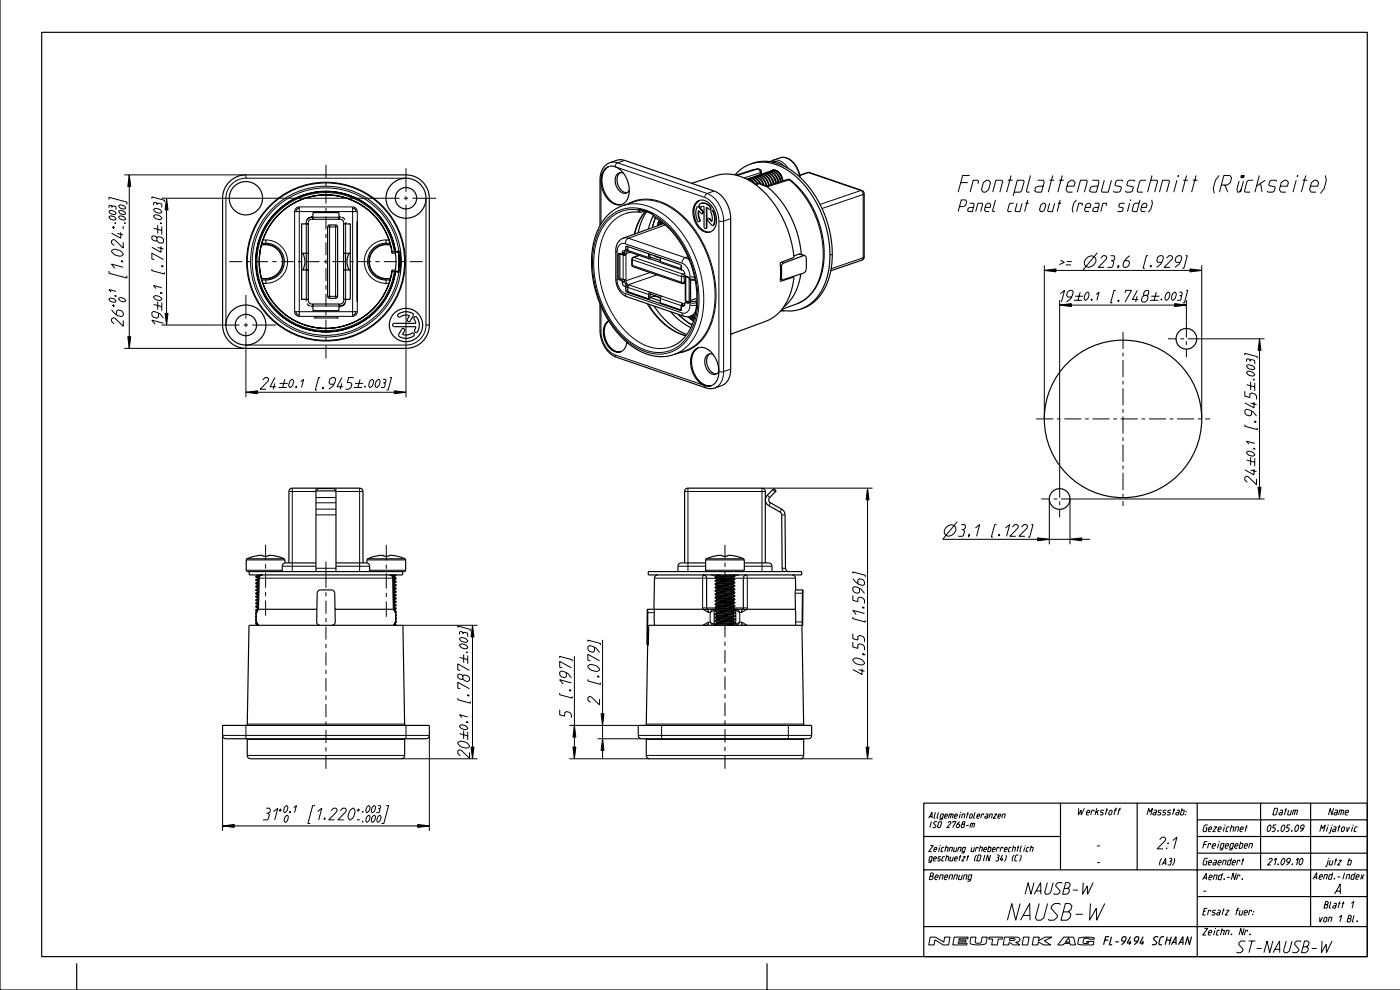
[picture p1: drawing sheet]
<svg xmlns="http://www.w3.org/2000/svg" width="420mm" height="297mm" viewBox="0 0 420 297" stroke-linecap="round" stroke-linejoin="round" font-family="sans-serif">
<g fill="none" stroke="#000" stroke-width=".35">
<path d="M0 0v296.7h419.9M12.5 9.7h397.5v277h-397.5zM68.5 54.8a7 7 0 0 1 5.2-2.4h48a7 7 0 0 1 7 7v38a7 7 0 0 1-7 7h-48a7 7 0 0 1-7-7v-38a7 7 0 0 1 1.8-4.6zM181.5 50.5l1-.6 1-.1a5.3 5.3 0 0 1 4.5 3.9 6 6 0 0 1-.9 7.2 3.5 3.5 0 0 1-4.9-1.2 7.4 7.4 0 0 1-1-8.8zM182.5 49.9a4.8 4.8 0 0 0-1.9 5.6 6.4 6.4 0 0 0 4.9 5.8h.8M186 51.7l-.1 .1a3.8 3.8 0 0 0 1.5 5.9h.6M187 51.9l-.3-.1a1.72 1.72 0 0 0-2.2 2 3.5 3.5 0 0 0 2.7 4.1l.8-.2 .7-.7M207.4 54.9l7.3-2.3a13.6 13.6 0 0 1 12.9 3.5 31.2 31.2 0 0 1 10.3 21.1l-3.9 1.6v5.3l.2 .2 3.8-1.1a17.3 17.3 0 0 1-5.9 11.8l-2.5 1.3-10.5 3.9M224 53.7l1.3 .3 1.2 1.2M224 53.7l1.2 .3 1.1 1.2M224.6 53.5a2.46 2.46 0 0 1 2.7 1.5M224.6 53.5l-.4 .2"/>
<path d="M224.6 53.5l1.3 .3 1.2 1.2M225.3 53.3a2.58 2.58 0 0 1 2.8 1.8M225.3 53.3l-.4 .1M225.3 53.3a2.6 2.6 0 0 1 2.6 1.6M225.9 48.9h.1M225.9 48.9l-3.1 1.4-2.4 2.1M225.9 48.9a14.2 14.2 0 0 1 14 4.3 32 32 0 0 1 8.8 29.9 12.7 12.7 0 0 1-8.6 9.5M225.9 48.9a15 15 0 0 1 14.1 5.2 32.1 32.1 0 0 1 8 28.9 13.2 13.2 0 0 1-7.9 9.6M226 53a2.9 2.9 0 0 1 3.1 2.6M226 53l-.4 .2M226 53a2.94 2.94 0 0 1 2.9 2.5M226.7 52.8a3 3 0 0 1 3.2 3"/>
<path d="M226.7 52.8l-.4 .2M226.7 52.8a3.1 3.1 0 0 1 3.1 2.9M227.4 52.5a3.1 3.1 0 0 1 3.2 3M227.4 52.5l-.4 .2M227.4 52.5a3.2 3.2 0 0 1 3.1 3.1M227.8 51l.2 .8M227.9 54.9l-1.5 .3M227.9 54.9l2 1a28.1 28.1 0 0 1 10.4 20.3M228.1 52.3a3.1 3.1 0 0 1 3.2 3M228.1 52.3l-.4 .2M228.1 52.3a3.2 3.2 0 0 1 3.1 3.1M228.3 52.2l-.1-1.2-.8-.4-1.7 .3-5 1.6"/>
<path d="M228.8 52.1a3.1 3.1 0 0 1 3.2 3M228.8 52.1l-.4 .1M228.8 52.1a3.2 3.2 0 0 1 3.1 3M229.5 51.8a2.99 2.99 0 0 1 3.2 3.1M229.5 51.8l-.4 .2M229.5 51.8a3.2 3.2 0 0 1 3.1 3.1M229.7 55.8l6.8-2.1a24.1 24.1 0 0 1 8.1 10.4 25.1 25.1 0 0 1 .2 21.7 11.4 11.4 0 0 1-5.8 5.2l-4.6 1.7M229.8 55.7v.1M230.2 51.6a2.91 2.91 0 0 1 3.2 2.9l.1 .1-.6-1.6M230.2 51.6l-.4 .1M230.2 51.6a3.2 3.2 0 0 1 3.1 3.1M230.5 51.5a2.41 2.41 0 0 1 3.3 1.8l.4 1.1-.7-1.8"/>
<path d="M230.9 51.3a3.2 3.2 0 0 1 3.1 3.2M231 48.4l.7-.4a5.8 5.8 0 0 1 3.7-.8 6.7 6.7 0 0 1 4.5 6M231.4 51.1l-.2 .1M231.4 51.1a2.43 2.43 0 0 1 3.1 2l.3 1.1M231.6 51.1l-.4 .1M231.6 51.1a2.64 2.64 0 0 1 2.7 1.7M231.6 51l1.1 .1a3.7 3.7 0 0 1 2 3.1M231.6 51l-.2 .1M231.7 51.1a2.37 2.37 0 0 1 2.6 1.7M231.7 51.1h-.1M231.7 54l.3 .8M232.3 53.4l.4 1.4"/>
<path d="M234.3 52.8l.3 1.5M239.8 52.5l2.3-.8h.7l15.7 5.4 .6 .6v19.6l-.6 .7-9.4 3.2M78.4 73.5a5.1 5.1 0 0 1 6.3 4.9 5.1 5.1 0 0 1-6.3 4.9M78.4 73.5l-.5 2.8-.2 2.1 .2 2.1 .5 2.8M78.4 73.5v-.3a20 20 0 0 1 19.5-14.8 20 20 0 0 1 19.2 15.1M78.6 72.9h-.1a5.6 5.6 0 0 1 6.7 5.5 5.6 5.6 0 0 1-6.7 5.5h.1M89.7 62.4a1 1 0 0 0-1 1M90.4 67v22.8M90.4 75.9h2M90.4 67.1h2M90.8 75.9a5 5 0 0 1 0 5M91.8 75.9v5"/>
<path d="M92.7 66l.7-.3h8.6a1 1 0 0 1 1 1v23.4a1 1 0 0 1-1 1h-8.6a1 1 0 0 1-1-1v-23.4zM92.9 65.2h-.1M93 65.2l-.6 .2-.3 .5M93.5 64.8l-.2 .3M93.8 65.1a1.71 1.71 0 0 0-2 2M93.8 65.7v-2h7.8v2M98.4 67.6l2.2-.2 .5 .2 .1 .4v20.8l-.1 .4-.5 .2h-2l-.4-.6v-20.8zM101.6 65.1h.4M101.9 64.8l.3 .3M102.4 65.2l.6 .2 .4 .5M102.6 65.2h.1M103 75.9h2"/>
<path d="M103 67.1h2M103.6 66.5l.2 .1M103.6 66.7v.4M103.6 75.9v5M104.7 75.9a5 5 0 0 0 0 5M105 67v22.7h-2M105.7 62.4a1 1 0 0 1 1 1M117 72.9h-.1M117 72.9a5.6 5.6 0 0 0-6.8 5.5 5.6 5.6 0 0 0 6.8 5.5M117.1 73.5l.5 2.4-.1-.4M117.1 73.5a5.1 5.1 0 0 0-6.4 4.9 5.1 5.1 0 0 0 6.4 4.9M117.5 75.5a20 20 0 0 0-30.6-13.9 20 20 0 0 0 0 33.6 20 20 0 0 0 30.6-13.9"/>
<path d="M117.5 75.5h.1M118.5 75.5h-1M118.6 75.5a21.1 21.1 0 0 0-32.3-14.9 21.1 21.1 0 0 0 0 35.6 21.1 21.1 0 0 0 32.3-14.8M118.6 75.5h.1M118.7 75.5h-.1M118.7 75.5h.5M118.8 75.4l.6 .1 .2 .3 .1 2.6-.1 2.7-.2 .3h-.6M118.8 75.4h-.2M119 75.5h-.3M119.2 75.5h.1a12.9 12.9 0 0 1 0 5.8h-.1M119.2 75.5l.2 .1M119.6 75.1l-.8 .3"/>
<path d="M179.9 67.6v-13.7a5.1 5.1 0 0 1 3-5.2l2.6-.8 1.5 .1 27.2 9.3a9 9 0 0 1 4.9 8.2v45.1a4.8 4.8 0 0 1-2.7 5l-2.6 .8h-1.7l-27.3-9.3a8.6 8.6 0 0 1-4.9-8.1v-8M185.9 76.1v7.3l1.1 .4h.7l.2 1.1 .8 .5-.4 .5v1.5l6.2 2.2M185.9 76.1l1.1 .4 .7-.1M186 76l-.1 .1M186.4 61.3h-.1M186.4 76.1l-.8-.2-.2 .2v7.3l.1 .4 1.1 .6a1.46 1.46 0 0 0 .7 1.4M186.7 76.1l1 .3M187.3 75.9l-.9 .2M187.3 75.9v.4M187.5 75.1l.1-1.2 .3-.1 16.2 5.5 .2 .3 .2 1.3a2.23 2.23 0 0 1 1 1.8l.9 .4 .3 .6 1.8 .2M187.5 75.1l-.7 .1-.4 .9M187.5 75.1l-.2 .8"/>
<path d="M187.5 75.1h.1M188.2 74.8l-.7 .3M188.3 73.9l.1 1.5 6.3 2.2M188.4 75.3l-.6 .3-.1 .8M190.1 60.5l-3.4 1.1a13.9 13.9 0 0 0-8.6 10.8 32.3 32.3 0 0 0 10.8 30.9 13.9 13.9 0 0 0 13.1 3l3.4-1.2M191.3 62.9l.7 .7 1.3-.3M191.6 76.5l-1.8 .6-.3 .3-.1 2 .4 .5 14.8 5.1 .9-.2M191.8 63.6h-2.2l-2.1 .4M192 63l2.8 .8 .9 .4 .2 .4M193.6 63.4a15.2 15.2 0 0 0-3.3 6.7M193.9 63.5l-1.5 2.9-1 3.4M194.5 76v1.3l.2 .3"/>
<path d="M194.9 77.6h-.2M194.9 76.2v1.4M194.9 77.6l3.2 1.1M194.9 77l3.1 1.1M195.9 64.6l-1.5 4.1M195.9 64.6v.1M195.9 64.7l.1 .2M196 65h.1M196 64.5l-.1 .2M196 65a22.7 22.7 0 0 1 10 11.2 26.8 26.8 0 0 1 1.4 21.5 10.8 10.8 0 0 1-6.2 6.2M196.1 76.6l1 .5 .9 .2M196.6 65.3l-1 2.9"/>
<path d="M197.6 66l-.5 1.7M198 77.2l.2 1.6 6.3 2.1M198.1 66.3l-.2 1.1M198.4 66.5l-.2 .8M199 67l-12.2 4.4a3.7 3.7 0 0 0-2.1 3.7v8.5a5.7 5.7 0 0 0 3.3 5.3l17.2 5.9 1.5 .1 1.8-.6M204.3 79.5v1.1l.2 .3M208.9 60.6v-.1a2.75 2.75 0 0 1 4.1 .8 6 6 0 0 1 .8 7.7 2.69 2.69 0 0 1-4-.5 6 6 0 0 1-.9-7.9zM209.1 62h.3l1.2 1.2a.4 .4 0 0 1 .3 .6 .4 .4 0 0 1-.7 .1l-.7-.8a5.2 5.2 0 0 0 .3 3l-.1 .3h-.3a4.6 4.6 0 0 1-.3-4.4zM209.3 61.9l1.5 1.3 .1 .5-.2 .3M209.6 63.2l-.1 1.2 .4 1.6-.2 .4M209.7 60.1a4.3 4.3 0 0 0-1.3 5.4 5 5 0 0 0 4.3 4h.4M209.8 61.2a2.2 2.2 0 0 1 3.2 1.5l-.3 .1-.9-.7v6.3a.4 .4 0 0 1-.6 0 .4 .4 0 0 1-.1-.5v-6l-1.1 .1-.3-.4z"/>
<path d="M210.3 60.9a2.19 2.19 0 0 1 2.8 1.7l-.1 .2M210.4 62h-.1M210.5 61.9l-.1 .1M212 62.2v5.9l-.2 .4M212.5 65.4l1 .9M213.3 63.1h.3a4.5 4.5 0 0 1 .2 4.5l-.3-.1-1.1-1.2a.4 .4 0 0 1-.3-.6 .4 .4 0 0 1 .6-.1l.8 .8a4.6 4.6 0 0 0-.4-2.9zM213.5 63l.2 .1a4.5 4.5 0 0 1 .3 4.4l-.1 .1M241.3 76.6l.2 .2a9 9 0 0 1-.1 4.7l-.4 .3-6.3 2M241.3 76.6l-6.4 2.3a1.79 1.79 0 0 0-.5 2.1l-.1 2.3 .4 .5M241.3 76.6l-1.5-.5-1.7 .6M78.4 83.3l.1 .7a20 20 0 0 0 19.6 14.4 20 20 0 0 0 19-15.1M88.7 93.4a1 1 0 0 0 1 1"/>
<path d="M90.4 89.7h2M90.4 80.9h2M91.6 90.2l.3 .1M91.8 89.7v.4M92.1 91l.3 .5 .6 .2M92.8 91.6h.1M93.3 91.7l.2 .4M93.4 91.7h.4M93.8 91.1v2h7.8v-2M94 95.3h7.4M102.2 91.7l-.3 .4M102.7 91.6h-.1"/>
<path d="M103 80.9h2M103.4 91l-.4 .5-.6 .2M103.6 89.7a1.71 1.71 0 0 1-2 2M106.7 93.4a1 1 0 0 1-1 1M116.9 83.9h.1M117.5 81.3l.1-.4-.5 2.4M117.5 81.3h.1M117.5 81.3h1M118 97l6.7-.1-.5-1.2a.5 .5 0 0 1 .1-.7 .5 .5 0 0 1 .7 .1 3.7 3.7 0 0 1-.1 4.5h-.4l-.2-.4 .4-1.3h-6.5a.5 .5 0 0 1-.4-.4 .5 .5 0 0 1 .2-.5zM118.6 81.4h.2M118.6 81.3h.4M118.8 81.4l.8 .3"/>
<path d="M119.2 81.4h-.6M119.3 94.2l.1-.1a3.7 3.7 0 0 1 4.6 .1l-1 1.9a.5 .5 0 0 1-.6 .2 .5 .5 0 0 1-.2-.7l.6-1a3.4 3.4 0 0 0-3.1 .4l-.4-.2zM119.4 81.2l-.2 .2M120.5 98.5h.6l.3 .4-.7 1.3a3.4 3.4 0 0 0 3-.4l.5 .5a3.4 3.4 0 0 1-4.7 .3l.1-.4zM182.5 96.1a4.4 4.4 0 0 0-1.3 5.5 4.9 4.9 0 0 0 4.5 3.9l.5-.1M182.5 96.2a5.2 5.2 0 0 0-.3 6.7 4 4 0 0 0 4 2.5M187.3 83.8l.3 1.3 .7 .7M187.3 85.8h.1M187.3 85.8l.6 1.7 16.2 5.5 .2-.1 .2-1.2M194.3 91.1a20.3 20.3 0 0 0 11.4 9.5M194.9 87.5l3.6 1.3-.5 .7M194.9 87.5l-.4 .6v1.5"/>
<path d="M194.9 87.5v1.9l-.4 .2M194.9 89.1l3.1 1.1M194.9 88.1l3.2 1.1M196 88.8l-1 .4M196 88.8l1 .1 1 .5M196.1 91.7a21.6 21.6 0 0 0 9.8 8.6M196.7 88.7l-.7 .1M198 89.5v1.3l6.3 2.1M201.1 93.4l1.1 1.2a18.9 18.9 0 0 0 5 3.6M203.4 94.2l2 1.7 2.1 1.5M204.3 92.9h.1M204.5 80.9h.1"/>
<path d="M204.7 90.9l.7 .1M204.7 90.9l-.4 .5v1.5M204.7 90.9v.8M204.7 91.4l.3 .1M205 91.5v.1M205.3 91.4l-.8 .3M205.4 91l-.3 .7h-.6M205.5 82.7v7.3l.2 .2M205.5 82.7l.1 .1M205.5 90.7l-.1 .3M205.5 82.7h.1M205.6 82.8h.1"/>
<path d="M205.7 90.2l-.1 .4M205.7 90.2l.9 .3M205.7 82.9l.8 .3M206.1 90.3v.2M206.3 94.9l1.6 1.3M206.3 90.4l-.8 .3M206.7 83.7v6.7M207.1 83.9v6.2M207.1 94.8l1 .8M207.4 94.7l.8 .6M209 89.4l-2.2 .8-.4 .7-.9-.2M234 83.6l.7 .2"/>
<path d="M234.1 83.6h-.1M235.3 93.1l-1.2 .1M237.6 82.9l.2 .1M240.1 92.6a10.9 10.9 0 0 1-5.8 .4M240.1 82.1a15 15 0 0 1-5.1 10M188 102.6l-.2 .9a2.89 2.89 0 0 1-1.6 1.9M208.4 104.8a3.3 3.3 0 0 1 4.7 .6 7.6 7.6 0 0 1 1.4 9.4l-.8 .6-.9 .3a4.5 4.5 0 0 1-4.5-2.8 6.8 6.8 0 0 1 .1-8.1zM209.4 104.2a4.8 4.8 0 0 0-1.9 5.6 6.4 6.4 0 0 0 4.9 5.8h.9M212.8 106l-.1 .1a3.8 3.8 0 0 0 1.5 5.9h.7M213.8 106.2l-.2-.1a1.72 1.72 0 0 0-2.3 2 3.5 3.5 0 0 0 2.8 4.1l.9-.2 .6-.7M94.7 147.4l.4-.3h5.3l.3 .3M74.7 171.3v1h46v-1"/>
<path d="M76.7 172.9h.1M76.7 173.9l.6 .3M76.7 174.9h.1M76.7 175.9h.1M76.7 176.9l.6 .3M76.7 177.9h.1M76.7 178.9h.1M76.7 179.9l.6 .3M76.7 172.7v.2M76.7 174.7v.2M76.7 175.7v.2M76.7 177.7v.2"/>
<path d="M76.7 178.7v.2M76.7 177.7h.1M76.7 178.7h.1M76.7 172.7h.1M76.7 174.7h.1M76.7 175.7h.1M76.7 173h.1M76.7 173.7v.2M76.7 176.7v.2M76.7 179.7v.2M76.7 178l.6 .2v.2M76.7 173l.6 .2v.3"/>
<path d="M76.7 179l.6 .2M76.7 176l.6 .2M76.7 175l.6 .2M77.2 172.3l.1 .2M77.3 174.2v.3M77.3 175.2v.2M77.3 173.5l-.6 .2M77.3 176.2v.2M77.3 174.5l-.6 .2M77.3 177.2v.2M77.3 175.4l-.6 .3M77.3 176.4l-.6 .3"/>
<path d="M77.3 179.2v.2M77.3 177.4l-.6 .3M77.3 178.4l-.6 .3M77.5 179.8l-.8 .1M77.5 179.6l-.8 .1M77.5 179.4l-.8 .3M77.5 179.2h-.2M77.5 178.8l-.8 .1M77.5 178.6l-.8 .1M77.5 178.4h-.2M77.6 178.1l-.3 .1M77.6 177.8l-.9 .1"/>
<path d="M77.6 177.6l-.9 .1M77.6 177.4h-.3M77.6 177.1l-.3 .1M77.6 176.8l-.9 .1M77.6 176.6l-.9 .1M77.6 176.4h-.3M77.6 176.1l-.3 .1M77.6 175.8l-.9 .1M77.6 175.6l-.9 .1M77.6 175.4h-.3M77.6 175.1l-.3 .1M77.6 174.8l-.9 .1"/>
<path d="M77.6 174.6l-.9 .1M77.6 174.4l-.3 .1M77.6 174.1l-.3 .1M77.6 173.8l-.9 .1M77.6 173.6l-.9 .1M77.6 173.4l-.3 .1M77.6 173.3l-.1 8.9M77.7 173.1l-.4 .1M77.8 172.8l-1.1 .1M77.9 172.6l-1.2 .1M77.9 172.6l.8-.3-.7 .3-.3 .7zM78.4 172.3l-1.7 .4"/>
<path d="M82.9 166.7h.1M82.9 166.7a3.8 3.8 0 0 1 2.5 1.1v.9M86.6 168.7v-21.4a1 1 0 0 1 1-1h20.2a1 1 0 0 1 1 1v21.4M94.7 168.7h-9.1a1 1 0 0 0-1 1v1.6M94.7 171.2v-24.6l.4-.2h5.2l.4 .3v24.5l.5 .1M100.7 168.7h9.1a1 1 0 0 1 1 1v1.6M112.5 166.7l-2.3 .8-.2 1.2M112.5 166.7h.1M112.6 166.7l1.9-.3 .5 .1v.2h1.6v-.2l.6-.1 1.9 .3M117.8 173.3l-.3-.8-.7-.2 .7 .2 .3 .7 .2 9.4M118.2 178.7l-.3 .1M118.2 177.7l-.3 .1"/>
<path d="M118.2 176.7l-.3 .1M118.2 175.7l-.3 .1M118.2 174.7l-.3 .1M118.2 173.7l-.4 .1M118.2 172.7l-.5 .1M118.2 180h-.2M118.2 179.7v.3M118.2 179h-.3M118.2 178.7v.3M118.2 178h-.3M118.2 180l.6 .2M118.2 177.7v.3"/>
<path d="M118.2 177h-.3M118.2 179l.6 .2M118.2 176.7v.3M118.2 176l-.3 .1M118.2 175.7v.3l.6 .2M118.2 178l.6 .2M118.2 177l.6 .2M118.2 175l-.3 .1M118.2 174.7v.3M118.2 174l-.3 .1M118.2 173.7v.3M118.2 173l-.4 .1"/>
<path d="M118.2 172.7v.3l.6 .2M118.2 175l.6 .2M118.2 174l.6 .2M118.6 172.3l-1.3 .1M118.7 178.5l-.8 .1M118.8 178.5h-.1M118.8 178.5h.1M118.8 177.5l-.9 .1M118.8 179.5l-.8 .3M118.8 176.5l-.9 .1M118.8 179.5l-.8 .1M118.8 172.5l-1.2 .1"/>
<path d="M118.8 173.5l-1 .1M118.8 174.5l-.9 .1M118.8 175.5l-.9 .1M118.8 172.5l-.6 .2M118.8 173.5l-.6 .2M118.8 174.5l-.6 .2M118.8 175.5l-.6 .2M118.8 176.5l-.6 .2M118.8 177.5l-.6 .2M118.8 178.5l-.6 .2M118.8 174.2l-.9 .2M118.8 176.4v.1"/>
<path d="M118.8 172.3v.2M118.8 173.2v.3M118.8 174.2v.3M118.8 175.2v.3M118.8 177.2v.3M118.8 178.2v.3M118.8 179.2v.3M118.8 173.2l-1 .2M118.8 175.2l-.9 .2M118.8 176.2l-.9 .2M118.8 177.2l-.9 .2M118.8 178.2l-.9 .2"/>
<path d="M118.8 179.2l-.9 .2M118.8 176.2v.2M118.8 176.4h.1M118.8 174.2h.1M119.1 166.7h.1M119.1 166.7a3.8 3.8 0 0 1 2.5 1.1v3.1l-.4 .4h-47l-.4-.4v-3.1a3.8 3.8 0 0 1 2.5-1.1l2-.3 .5 .1v.2h1.6v-.2l.6-.1 1.9 .3M194.4 171.3h46v1h-46zM197.3 172.3a1 1 0 0 0-1 1l-.2 9.3M205.3 168.7v-21.4a1 1 0 0 1 1-1h22.2a1 1 0 0 1 1 1v21.4M211.1 172.3h-.2a1 1 0 0 1 1 1v9.1l.4 .2h2.8M211.6 168.7h-7.3a1 1 0 0 0-1 1v1.6M211.9 173.3h-.2"/>
<path d="M213.1 172.3l.9 .2 .7 .4M214.1 166.7a3.8 3.8 0 0 0-2.5 1.1v3.1l.4 .4M214.1 166.7h.1M214.1 166.7l1.9-.3 .6 .1v.2h1.6v-.2l.6-.1 1.9 .3M214.4 173.2l.6 .3M214.4 174.2l.6 .3M214.4 175.2h.1M214.4 176.2l.6 .3M214.4 177.2l.6 .3M214.4 178.2l.6 .3M214.4 179.2l.6 .3M214.5 173l-.1 .2"/>
<path d="M214.5 174l-.1 .2M214.5 175l-.1 .2M214.5 176l-.1 .2M214.5 177l-.1 .2M214.5 178l-.1 .2M214.5 179l-.1 .2M214.5 180l-.1 .2M214.5 175.2l.5 .3M214.5 175h.1M214.6 172.3l.4 .2v.2M214.9 172.4v.4M215 172.5h.1"/>
<path d="M215 173.5v.2M215 174.5v.2M215 175.5v.2M215 172.7l-.5 .3M215 176.5v.2M215 173.7l-.5 .3M215 177.5v.2M215 174.7l-.5 .3M215 175.7l-.5 .3M215 178.5v.2M215 176.7l-.5 .3M215 179.5v.2"/>
<path d="M215.1 176.7h.1M215.1 179.7l-.6 .3M216.1 172.3l-1.1 .1M219.6 176l-4.6 .5M219.6 172.3l-4.6 .4M219.7 176h-.1M219.7 174l-4.7 .5M219.7 174h.1M219.7 180l-4.4 .4-.3 .3M219.7 179l-4.7 .5M219.7 178l-4.7 .5M219.7 180v.2"/>
<path d="M219.7 177l-4.7 .5M219.7 179l-.2 .3-4.4 .4M219.7 176h.1M219.7 178.2l-4.4 .5-.8 .3M219.7 179.2l.6 .3M219.7 178.2l.6 .3M219.7 178v.2M219.7 177.2l-4.4 .5-.8 .3M219.8 177l-.1 .2M219.8 177.2l.5 .3M219.8 176l-.3 .3-4.4 .4M219.8 176.2l.5 .3"/>
<path d="M219.8 175.2l-4.8 .5M219.8 175v.2M219.8 175.2l.5 .3M219.8 174.2l.5 .3M219.8 174.2l-4.8 .5M219.8 174v.2M219.8 173.2l-4.8 .5M219.8 173v.2M219.8 173.2l.5 .3M219.9 172.3l.4 .2M220.2 172.8l-.3 .5v-.4M220.3 179.7l-5.9 .5"/>
<path d="M220.3 178.7l-5.9 .5M220.3 172.5h.1M220.3 173.5h.1M220.3 175.5h.1M220.3 176.5h.1M220.3 178.5h.1M220.3 179.5h.1M220.3 172.7l-.8 .3-4.5 .5M220.3 174.7l-.8 .3-4.5 .5M220.3 172.7l-5.9 .5M220.3 173.7l-5.9 .5M220.3 174.7l-5.9 .5"/>
<path d="M220.3 175.7l-5.9 .5M220.3 176.7l-5.9 .5M220.3 177.7l-5.9 .5M220.3 173.7l-.5 .3M220.3 175.7l-.6 .3M220.3 176.7l-.6 .3M220.3 177.7l-.6 .3M220.3 178.7l-.6 .3M220.3 179.7l-.6 .3M220.3 172.7h.1M220.3 173.7h.1M220.3 174.5v.2"/>
<path d="M220.3 179.7h.1M220.3 175.7h.1M220.3 176.7h.1M220.3 177.5v.2M220.3 178.7h.1M220.3 172.5l-5.8 .5M220.3 173.5l-5.8 .5M220.3 174.5l-5.8 .5M220.3 179.5l-5.8 .5M220.3 175.5l-5.8 .5M220.3 176.5l-5.8 .5M220.3 177.5l-5.8 .5"/>
<path d="M220.3 178.5l-5.8 .5M220.3 172.5v.2M220.3 173.5v.2M220.3 175.5v.2M220.3 176.5v.2M220.3 178.5v.2M220.3 179.5v.2M220.7 166.7a3.8 3.8 0 0 1 2.5 1.1v3.1l-.4 .4M220.7 166.7h.1M221.7 172.3l-1.4 .4M223.1 173.3h-.2M223.2 168.7h7.3a1 1 0 0 1 1 1v1.6"/>
<path d="M223.9 172.3a1 1 0 0 0-1 1l-.1 9.1-.3 .2h-2.2M236.5 171.3a1 1 0 0 1-1-1l-.1-16.4-.7-1.1-3.7-2.1-.4-.6v-.8l2.2-2.2-.8-.7-1.9 2a2 2 0 0 0 .4 3.1l3.4 1.9 .5 .6 .1 16.3 .3 1M237.5 172.3a1 1 0 0 1 1 1l.1 3.5M240.7 176.8l-.1 10.6M76.7 180.9h.1M76.7 181.9h.1M76.7 182.9l.2 .2v.2M76.7 183.9h.1M76.7 184.9h.1M76.7 185.9l.1 .1M76.7 186.9h.1M76.7 180.7v.2"/>
<path d="M76.7 181.7v.2M76.7 183.7v.2M76.7 184.7v.2M76.7 185.7v.2M76.7 186.7v.2M76.7 180.7h.1M76.7 181.7h.1M76.7 183.7h.1M76.7 184.7h.1M76.7 185.7h.1M76.7 186.7h.1M76.7 182.7v.2"/>
<path d="M76.7 185h.1M76.7 187l.4 .1M76.7 184h.1M76.7 182l.6 .3M76.7 181l.6 .3M76.8 184.9h-.1M76.8 184.7h-.1M76.8 185.9h-.1M76.8 183.9h-.1M76.8 183.5v.7a3.9 3.9 0 0 0 .3 2.9l.3 .2-.2-.3M76.8 183.4v.1M76.9 186.9h-.2"/>
<path d="M77 186.4l.2 .7M77.1 182.9h-.4M77.2 182.8l-.4 .6M77.2 182.7l-.4 .7M77.3 180.2v.2M77.3 181.3v.1M77.3 182.3v.1M77.4 181.4l-.7 .3M77.4 182.4l-.7 .3M77.4 187.3v.1M77.4 182.6l-.2 .2M77.4 182.6l-.2 .1"/>
<path d="M77.4 182.6l-.7 .1M77.4 182.6l-.2 .4M77.4 182.6h.1M77.5 182.4h-.1M77.5 182.2h-.2M77.5 182.2l-.1 .4M77.5 181.8l-.8 .1M77.5 181.6l-.8 .1M77.5 181.4h-.1M77.5 180.4l-.8 .3M77.5 181.2h-.2M77.5 180.8l-.8 .1"/>
<path d="M77.5 180.6l-.8 .1M77.5 180.4h.1M77.5 180.2h-.2M95 182.6h-17.5M96 187.4a1 1 0 0 1-1-1l.1-8.6a1 1 0 0 1 1-1h3.3a1 1 0 0 1 1 1l.1 8.6a1 1 0 0 1-1 1M100.5 182.6h17.5M118 182.6h.1M118 182.6l.3 .4M118 187.4h.1M118.1 182.6l.2 .1M118.1 182.6l.1 .1M118.1 182.6h-.1"/>
<path d="M118.1 187.4h-.1M118.2 187.3l-.2 .1M118.2 181.7l-.2 .1M118.2 180.7l-.2 .1M118.2 182.7l.1 .1M118.2 182h-.2M118.2 181.7v.3M118.2 181h-.2M118.2 180.7v.3M118.2 182l.6 .2M118.2 181l.6 .2M118.2 182.9l.3 .6"/>
<path d="M118.3 182.7l.1 .1M118.3 187l-.2 .3M118.3 182.8l.3 .6M118.4 182.8l.3 .6M118.4 182.8l.4 .4M118.5 187.1l.3 .1M118.5 186.4l-.3 .7M118.6 183.4v.1M118.7 183.4v.1M118.8 186.5h.1M118.7 183.5a6.7 6.7 0 0 1-.2 3.5l-.3 .3M118.7 186.2h.1"/>
<path d="M118.7 184.2h.1M118.8 184.5h.1M118.7 185.5h.1M118.7 185.2h.1M118.8 185.5h.1M118.8 182.5l-.7 .1M118.8 180.5l-.8 .1M118.8 181.5l-.8 .1M118.8 183.5h-.1M118.8 180.5l-.6 .2M118.8 181.5l-.6 .2M118.8 182.5l-.6 .2"/>
<path d="M118.8 180.2v.3M118.8 181.2v.3M118.8 182.2v.3M118.8 183.2v.3M118.8 184.2v.3M118.8 185.2v.3M118.8 186.2v.3M118.8 180.2l-.8 .2M118.8 181.2l-.8 .2M118.8 182.2l-.8 .2M118.8 183.2l-.2 .1M118.8 184.2l-.1 .1"/>
<path d="M118.8 185.2l-.1 .1M118.8 186.2l-.1 .1M118.8 187.2l-.7 .2M118.8 187.2v.2M194.2 182.6l-.1 10.6M196.2 182.6l.1 4.8M212 187.4h-1.2M212.2 182.6h-18.1l-.1 10.6h.4M213.8 182.6l.4 .4v4l-.4 .4M214.4 187.2l.4 .2M214.4 186.2l.7 .3M214.4 185.2l.7 .3"/>
<path d="M214.4 184.2l.7 .3M214.4 183.2l.7 .3M214.4 182.2l.7 .3M214.4 181.2l.6 .3M214.4 180.2l.6 .3M214.5 187l-.1 .2M214.5 186l-.1 .2M214.5 185l-.1 .2M214.5 184l-.1 .2M214.5 183l-.1 .2M214.5 182l-.1 .2M214.5 181l-.1 .2"/>
<path d="M214.5 182h.1M214.5 187h.1M215.1 181.5v.2M215.1 182.5v.2M215.1 180.7l-.6 .3M215.1 182.7l-.6 .3M215.1 181.7l-.6 .3M215.1 183.7l-.6 .3M215.1 184.5v.2M215.1 184.7l-.6 .3M215.1 185.5v.2M215.1 185.7l-.6 .3"/>
<path d="M215.1 186.5v.2M215.1 186.7l-.6 .3M219.7 187l-4.4 .4M219.7 186l-4.6 .5M219.7 185l-4.6 .5M219.7 186.2l-4.6 .5M219.7 187.2l.4 .2M219.7 185l-.2 .3-4.4 .4M219.7 186.2l.6 .3M219.7 183l-4.4 .4-.2 .3M219.7 184.2l-4.6 .5M219.7 184.2v-.2l-4.6 .5"/>
<path d="M219.7 185.2l.6 .3M219.7 182l-4.6 .5M219.7 183.2l-4.6 .5M219.7 183v.2M219.7 181l-4.6 .5M219.7 184.2l.6 .3M219.7 183.2l.6 .3M219.7 182l-.3 .3-4.3 .4M219.7 181.2l-4.6 .5M219.7 181v.2M219.7 182.2l.6 .3M219.7 180.2l-4.6 .5"/>
<path d="M219.7 181.2l.6 .3M219.7 180.2l.6 .3M220.3 184.7l-5.9 .5M220.3 185.5h.1M220.3 184.5h.1M220.3 181.5h.1M220.3 182.5h.1M220.3 186.7l-.7 .6-1.8 .1M220.3 186.7l-5.9 .5M220.3 185.7l-5.9 .5M220.3 183.7l-5.9 .5M220.3 182.7l-5.9 .5"/>
<path d="M220.3 181.7l-5.9 .5M220.3 180.7l-5.9 .5M220.3 180.7l-.6 .3M220.3 181.7l-.6 .3M220.3 182.7l-.6 .3M220.3 183.7l-.6 .3M220.3 184.7l-.6 .3M220.3 185.7l-.6 .3v.2M220.3 186.5v.2M220.3 185.7h.1M220.3 184.7h.1M220.3 183.5v.2"/>
<path d="M220.3 181.7h.1M220.3 180.5v.2M220.3 186.5l-5.8 .5M220.3 185.5l-5.8 .5M220.3 184.5l-5.8 .5M220.3 183.5l-5.8 .5M220.3 182.5l-5.8 .5M220.3 181.5l-5.8 .5M220.3 180.5l-5.8 .5M220.3 182.7h.1M220.3 181.5v.2M220.3 182.5v.2"/>
<path d="M220.3 184.5v.2M220.3 185.5v.2M221 182.6l-.4 .4v4l.3 .4M222.5 182.6h16M222.9 187.4h1.1M238.5 182.6v-5.8h2.3l-.1 10.6h-46.1l-.2 5.7-.2 .3-.4 23.6-.4 .4M238.5 182.6l.1 4.8M240.5 187.4l.5 29.6 .4 .4M240.6 187.4h.1M66.7 217.4h62v3a1 1 0 0 1-1 1h-60a1 1 0 0 1-1-1zM73.7 217.4l.4-.4 .6-29.6h46.1l.5 29.6 .4 .4M191.4 217.4h52v3a1 1 0 0 1-1 1h-50a1 1 0 0 1-1-1z"/>
<path d="M73.9 221.4l.2 .2v4.8a1 1 0 0 0 1 1h45.2a1 1 0 0 0 1-1v-4.8l.2-.2M193.6 221.4l.2 .2v4.8a1 1 0 0 0 1 1h45.2a1 1 0 0 0 1-1v-4.8l.2-.2M277 250.7h41M318 240.7v20M341 240.7v20M359 245.7h51M359 250.7h51M359 255.7h51M359 240.7v46M378 240.7v20M393 240.7v37M410 240.7h-133v46"/>
<path d="M277 260.7h133M277 277.7h133M359 268.7h51M23 288.7v8M230 288.7v8M331.3 281.7h1M332.6 280.7h-1l-.7 2.4M333.3 280.7l-.7 2.4h.9M334.4 282.3h1.1M337.3 282.1h-.7l-.3-.4 .2-.6 .4-.4h.5l.3 .4-.2 .6-.3 .7-.9 .7M339 281.9l-.4 1.2M339 280.7l-1 1.9h1.2"/>
<path d="M341.1 282.1h-.7l-.3-.4 .2-.6 .4-.4h.6l.2 .4-.2 .6-.3 .7-.9 .7M342.8 281.9l-.3 1.2M342.8 280.7l-1 1.9h1.2M347.3 280.9l-.8-.2-.5 .4-.1 .3 1 1-.1 .4-.5 .3-.8-.1M349 280.7h-.6l-.5 .4-.4 1.7 .2 .3h.7M349.8 281.7h1.2M350 280.7l-.6 2.4M351.2 280.7l-.6 2.4M351.3 283.1l1.3-2.4 .1 2.4M351.7 282.4h.9M353.4 283.1l1.3-2.4v2.4M353.8 282.4h.9"/>
<path d="M357.3 280.7l-.6 2.4-.6-2.4-.7 2.4"/>
<circle cx="73.7" cy="59.4" r="5"/>
<circle cx="121.7" cy="59.4" r="6"/>
<circle cx="121.7" cy="59.4" r="3.2"/>
<circle cx="97.7" cy="78.4" r="23.6"/>
<circle cx="97.7" cy="78.4" r="21"/>
<circle cx="73.7" cy="97.4" r="6"/>
<circle cx="73.7" cy="97.4" r="3.2"/>
<circle cx="121.7" cy="97.4" r="5"/>
<circle cx="355.8" cy="101.5" r="3.1"/>
<circle cx="336.7" cy="125.5" r="23.6"/>
<circle cx="317.7" cy="149.5" r="3.1"/>
</g>
<g fill="none" stroke="#000" stroke-width=".3">
<path d="M32.7 59.8v-.7l5.3 1.5v.7M37.3 52.4h36.4v1M38.8 52.4l.4 3.5h-.9zM38.8 52.4v52M45.5 59.5v-.5l3.8 1v.5M48.4 59.4h71.4M49.9 59.4l.5 3.5h-.9zM49.9 59.4v38M73.7 53.4a6 6 0 0 0-6 6v38M73.7 53.4h48M97.7 49.4v3.9M97.7 54.6v1.3"/>
<path d="M97.7 57.1v3.9M121.1 59.4h1.3M121.7 50.4v7.1M121.7 58.8v1.3M123.7 59.4h7M127.7 59.4v38M179.9 53.9l.3 .3v12.9M182.9 48.7l1.1-.1 1.2 .2M185.2 48.8l-.5 .4-.2 .8 26.8 9.2M185.2 48.8l26.8 9.2M187.3 48.1l-2.1 .7M211.3 59.2a7.7 7.7 0 0 1 4.3 7.1"/>
<path d="M212 58a9 9 0 0 1 5 8.3M212 58l-.4 .4-.3 .8M214.2 57.3l-2.2 .7M227.2 50.7l-1.9 .4M227.2 50.7l-6.1 1.9M227.2 50.7l.6 .3 .2 .8M227.3 50.6l-.1 .1M227.6 54.9l.2 .1M227.8 55l.4 .3M227.8 55l-1.2 .4M227.9 54.9l-.1 .1M228 51.8l-4.9 1.5"/>
<path d="M228 51.8v.5M228.2 55.3l2.2 .6M228.2 55.3l.4 .1M228.2 55.3h.3M228.3 51.5l-.3 .3M228.5 55.3l.1 .1M229.9 55.8l.5 .1M231.5 48.6l.9-.2 .9 .2 1.8 1.2M231.7 48a4.3 4.3 0 0 1 4.7 2.5M233.9 47.3a4.7 4.7 0 0 1 5.1 3.2l.8 2.5M236.2 53.8l.4 .1M236.6 53.9l-6.2 2"/>
<path d="M236.6 53.9a29 29 0 0 1 9.1 29.5 11.8 11.8 0 0 1-6.7 7.6M236.6 53.9h.4M242.1 51.7h.3M242.4 51.7l-2.6 .9M242.4 51.7l15.7 5.4M242.8 51.7h-.4M258.1 57.1l.5 .4 .2 .8M258.1 57.1l-12.2 4.2M258.5 57.1h-.4M258.8 58.3l-12.3 4.2M258.8 58.3v19M259.1 58l-.3 .3"/>
<path d="M288.1 54.7h2.1M290.8 52.6h-2.1l-1.4 5M293.2 55.1l.2-.7-.1-.4h-1.5l-.9 3.6M294.9 54.7l.9-.7h.7l.5 .7-.6 2.2-.9 .7h-.7l-.5-.7zM297.7 57.6l.9-3.6h1.8l.3 .4-.9 3.2M298.5 59.9l-.9 3.3 .2 .2h.5M302.2 54h1.4M303.2 52.6l-1.4 5M304.1 57.6h1.8l.4-.4 .8-2.8-.3-.4h-1.7l-1.3 4.8M308.2 59.9l-1 3.5M309 52.6l-1.2 4.6 .2 .4h.7M311.1 54h1.8l.2 .7-.8 2.9h-1.4l-.6-.4 .3-1 .8-.4h1.4"/>
<path d="M314.7 54h1.4M315.7 52.6l-1.4 5M317.6 54h1.4M317.9 59.9l-.9 3.5M318.5 52.6l-1.3 5M319.9 55.8h2.2l.3-1.1-.6-.7h-.7l-.9 .7-.5 2.2 .5 .7h1.4M322.8 59.9l-.8 1-.5 1.8 .3 1M323 57.6l1-3.6h1.8l.2 .4-.8 3.2M327.6 54h1.7l.2 .7-.8 2.9h-1.4l-.6-.4 .3-1 .8-.4h1.4M331.1 54l-.8 3.2 .2 .4h1.8l1-3.6M336.8 54.4l-.3-.4h-1.4l-.5 .4-.3 1 2 .8-.3 1-.5 .4h-1.4l-.3-.4M339 59.9l-.1 .3z"/>
<path d="M340.3 54.4l-.2-.4h-1.5l-.4 .4-.3 1 1.9 .8-.2 1-.5 .4h-1.4l-.3-.4M341.8 59.9l-.9 3.5h-1l-.4-.2 .5-2 .6-.3h1M343.6 54h-1.4l-.4 .4-.8 2.8 .2 .4h1.5M345.1 54h1.7l.3 .4-.9 3.2M345.3 59.9l.3 1-.5 1.8-.8 1M345.4 52.6l-1.3 5M347.7 57.6l.9-3.6h1.8l.3 .4-.9 3.2M352.9 54l-.9 3.6M353.3 52.6l-.1 .3zM354.8 54h1.5M355.8 52.6l-1.3 5M357.7 54h1.4"/>
<path d="M358.7 52.6l-1.4 5M365.6 52.6l-1.1 1.4-.7 2.5 .3 1.4M366.2 55.4h1.8l.9-.7 .4-1.4-.5-.7h-1.8l-1.3 5M367.3 55.4l.9 2.2M371.6 54.3l-.7 2.5 .2 .8h.5l.6-.8M372.2 52.6h.4l-.2 .6h-.3zM372.8 52.6h.3l-.2 .6h-.3zM372.9 54.3l-.9 3.3M375.8 54h-1.4l-.5 .4-.7 2.8 .2 .4h1.5M377.6 52.6l-1.3 5M378 55.1l.4 2.5M379.4 54l-2.6 1.8"/>
<path d="M382.9 54.4l-.3-.4h-1.4l-.5 .4-.3 1 2 .8-.3 1-.4 .4h-1.5l-.2-.4M383.9 55.8h2.2l.2-1.1-.5-.7h-.7l-.9 .7-.6 2.2 .6 .7h1.4M388.7 54l-1 3.6M389.1 52.6l-.1 .3zM390.6 54h1.4M391.6 52.6l-1.4 5M393 55.8h2.1l.3-1.1-.5-.7h-.7l-.9 .7-.6 2.2 .5 .7h1.4M397.4 52.6l.3 1.4-.6 2.5-1.1 1.4M32.7 65l.3-.2a1.62 1.62 0 0 1 1.8 .7l-.3 .4a1.62 1.62 0 0 1-1.8-.8zM32.7 63.3l.3-.2a1.62 1.62 0 0 1 1.8 .8l-.3 .4a1.62 1.62 0 0 1-1.8-.8zM33.5 75.1l.5-.3a2.7 2.7 0 0 1 3 1.3v.2l-.5 .4a2.69 2.69 0 0 1-3-1.3zM33.6 62.2v-.3l.3-.2 .7 .2 .2 .9"/>
<path d="M33.6 61.9l-.2-.3-.4-.1-.3 .2v.6M33.6 68.1l.9 .2M34 67.7v.9M34.4 66.8l.3 .2zM35.2 69.9l1.8 .5M35.6 65l.3-.2a1.62 1.62 0 0 1 1.8 .7l-.3 .4a1.62 1.62 0 0 1-1.8-.8zM35.6 63.3l.3-.2a1.62 1.62 0 0 1 1.8 .8l-.3 .4a1.62 1.62 0 0 1-1.8-.8zM35.6 61.7l.3-.2a1.62 1.62 0 0 1 1.8 .7l-.3 .4a1.62 1.62 0 0 1-1.8-.8zM36.2 69.6v1.8l-2.7-1.5M36.4 78.2h.2l.2 .3h-.3zM36.9 67.7v.9M37 72.6v1.7l-2.5-2.4-.5-.1-.5 .3v.8l.7 .7"/>
<path d="M37.3 66.8l.3 .2zM46.1 64.7l.3-.3a1.89 1.89 0 0 1 2.1 .9l-.3 .5a1.89 1.89 0 0 1-2.1-.9zM46.1 62.8l.3-.3a1.89 1.89 0 0 1 2.1 .9l-.3 .4a1.89 1.89 0 0 1-2.1-.9zM46.1 68.4l2.4 .7M47 71.3v.7l.5 .6 1 .3 .5-.4v-.7l-.5-.6-1-.3-.5 .4-.2-.4-.8-.2-.5 .2v.7l.5 .5 .8 .2 .2-.3M47.1 61.5v-.4l.4-.2 .8 .2 .2 1.1M47.1 61.1l-.2-.3-.5-.2-.3 .2v.7M47.3 67.5v2.5M47.3 74.2l1.7 .4M48.1 66.8l.3 .2zM48.3 73.8v1.8l-2.8-1.5M48.5 79.6h.2l.2 .3h-.3z"/>
<path d="M48.5 67.8v2.5M49 77.8l-3.5-1.9v1.7l.8 .2M68.7 78.4h3.9M73.9 78.4h1.3M76.5 78.4h3.8M78.6 72.8v.1M78.8 71.9h.9M79.7 71.9a6.5 6.5 0 0 1 6.5 6.5 6.5 6.5 0 0 1-6.5 6.5M79.7 71.9v1.4h-1.3M80 73.3a5.1 5.1 0 0 1 4.8 4.8 5.1 5.1 0 0 1-4.3 5.3M81.6 78.4h1.3M84.2 78.4h3.9"/>
<path d="M88.3 63.4v30M88.3 63.4h18.8M89.4 78.4h1.3M89.7 62a1.4 1.4 0 0 0-1.4 1.4M89.7 62v32.8M89.7 62h16M91.8 67.1v8.8M91.9 78.4h3.9M93 65.1v.1M93.1 65.1v.1M93.8 65.1h7.8M97.1 78.4h1.3"/>
<path d="M97.7 62.3v1.3M97.7 64.9v3.8M97.7 70v1.3M97.7 72.6v3.9M97.7 77.8v1.3M98.2 68h3M98.8 67.4v22M99.7 78.4h3.8M100.6 67.4v22M102.4 65.1l-.1 .1M102.5 65.1l-.1 .1M103.6 67.1v8.8"/>
<path d="M104.8 78.4h1.3M105.7 62a1.4 1.4 0 0 1 1.4 1.4M105.7 62v32.8M107.1 66.4v24M107.1 63.4v30M107.4 78.4h3.9M112.6 78.4h1.2M114.9 73.4a5.1 5.1 0 0 0-4.3 5.3 5.1 5.1 0 0 0 4.9 4.8M115.1 78.4h3.9M115.7 71.9a6.5 6.5 0 0 0-6.5 6.5 6.5 6.5 0 0 0 6.5 6.5M115.7 71.9v1.4h1.4M115.7 71.9h.9"/>
<path d="M116.9 72.8v.1M117.6 75.9h1M118.2 75.5a20.7 20.7 0 0 0-31.6-14.5 20.7 20.7 0 0 0 0 34.8 20.7 20.7 0 0 0 31.6-14.5M119.2 75.3v.2M120 75.7l.1 2.7-.1 2.7M120 75.7l-.4-.6a22.1 22.1 0 0 0-33.8-15.3 22.1 22.1 0 0 0 0 37.2 22.1 22.1 0 0 0 33.8-15.3l.4-.6M120 75.7l-.5 .1M120.3 78.4h1.3M121.7 61.3v57.8M122.9 78.4h3.8M182.3 65.3a11.2 11.2 0 0 1 14.5-.9 30.1 30.1 0 0 1 12.6 21.8 20.9 20.9 0 0 1-3.7 16.1 11.2 11.2 0 0 1-15.2 1.7 30.1 30.1 0 0 1-12.6-21.8 20.9 20.9 0 0 1 3.7-16.1zM184.7 75.1l.4 .3"/>
<path d="M185.1 75.4v8.5M185.9 76l-.5 .2M186.7 61.6a13.7 13.7 0 0 1 13.1 3.3 32.5 32.5 0 0 1 10.2 32.2 13.2 13.2 0 0 1-8 9.2M186.9 76.4v7.4M186.9 71.4h1.6M187.3 75.6l-.7 .3M187.3 75.5l-.7 .3M187.5 73.1a1.97 1.97 0 0 0-2.4 2.3M187.5 73.1l17 5.8M187.5 64a12.5 12.5 0 0 0-7.7 10.5 29 29 0 0 0 11.1 27.6 11.5 11.5 0 0 0 10.3 1.8M187.7 76.4v7.4M188.2 73.9l-.6 .2"/>
<path d="M188.3 74.6l-.7 .2M188.3 75l6.2 2.2M188.4 61.1a12.2 12.2 0 0 1 13 1 32.1 32.1 0 0 1 13.3 25.1 19.7 19.7 0 0 1-5.3 15.8 10.7 10.7 0 0 1-5.8 2.7M188.5 71.4l-.7 .6-.3 1.1M188.5 71.4l17 5.8M189 75.6l-1.3 .5M189.4 79.4l.2 .1M189.4 77.7l.2 .1M189.6 79.5l.2 .4M189.6 77.8v1.7M189.6 79.5l14.7 5.1M189.6 77.8l14.7 5.1"/>
<path d="M189.8 77.1h.2M190 77.1l-.4 .7M190 77.1l14.7 5.1M190.1 60.5a13.7 13.7 0 0 1 13.1 3.2 32.5 32.5 0 0 1 10.2 32.2 13.2 13.2 0 0 1-8 9.2M191.7 76.6l-1.7 .5M191.7 62.7l-.3 .1a11.1 11.1 0 0 0-11.7 7.4 28.9 28.9 0 0 0 2.3 23.8 21.7 21.7 0 0 0 13.2 11.4 10.7 10.7 0 0 0 12.3-6.9 28.6 28.6 0 0 0-2.5-24.7 28.5 28.5 0 0 0-9.1-9.5l-.3-.3M191.7 62.7l3.9 1.3M191.7 62.7l.3 .3-.2 .2M191.8 63.2l-.3 .1M191.8 63.2v.4M192.4 63l-.6 .2M193.5 63.3a15.2 15.2 0 0 0-3.3 6.9"/>
<path d="M195.6 64l.1 .2M196.5 65.3l-.9 2.9M197.4 66.6l-.2 1.1M197.9 66.2l-.4 1.3M198 78.4l6.3 2.1M198.7 66.7l-.1 .5M199.5 67.4l-11 4M204.5 78.9a4.4 4.4 0 0 1 2.4 4M205.5 77.2l1.2 .8M205.5 77.2l-.7 .6-.3 1.1M206.3 76.9l-.8 .3M209.6 62h-.1"/>
<path d="M209.9 65.7l-.2 .1M210.4 62h-.1M210.7 63.2h-.1M212 68.1l-.2 .1M212.9 65.5l-.2 .1M213 61.9l-.1 .1M213.9 63.3l-.1 .1M214.1 67.4l-.2 .1M215.6 66.3v45.1h1.4M215.6 66.3h1.4M217 66.3v45.1M219.1 65.5l-2.1 .8"/>
<path d="M234 79.9l.3 .1M234.3 78.6l.7 .2M239.6 76.1l1.4 .5M249.6 76.2l-.7 .2M258.8 77.3l-.3 .7M258.8 77.3l-9.6 3.2M259.1 77l-.3 .3M287.7 61.9h1.3l.6-.5 .3-1-.4-.5h-1.2l-1 3.5M290.7 60.9h1.3l.1 .5-.5 2h-1l-.5-.2 .2-.8 .6-.2h1M292.6 63.4l.6-2.5h1.3l.2 .3-.6 2.2M295.4 62.2h1.5l.2-.8-.4-.5h-.5l-.6 .5-.4 1.5 .4 .5h1M304 60.9h-1l-.3 .3-.6 2 .2 .2h1"/>
<path d="M305 60.9l-.6 2.3 .2 .2h1.2l.7-2.5M307.5 60.9h1M312.1 61.4l.6-.5h.5l.4 .5-.4 1.5-.6 .5h-.5l-.4-.5zM313.1 79.5v46M314.7 60.9l-.6 2.3 .2 .2h1.3l.6-2.5M317.2 60.9h1M318 78l1.2 .6-1.6 .7M319.6 79.4h1.5M319.9 78.4h1.5M324.5 61.7v-.8h-1l-.7 2.5M325.4 62.2h1.5l.2-.8-.4-.5h-.5l-.6 .5-.4 1.5 .4 .5h1M325.7 77.5l.7-.6 1-.3 .8 .3 .4 .6a2.14 2.14 0 0 1-3 2.3l-.4-.5-.1-.9z"/>
<path d="M328.2 60.9h1.3l.1 .5-.5 2h-1l-.5-.2 .2-.8 .6-.2h1M329 75.8l-4.3 5.2M330.1 77.4l.7-.8h.7l.4 .5-.1 .5-2.5 2.5h1.8M331.7 61.7v-.8h-1l-.6 2.5M333 76.6h1l.3 .5-.2 .8-.5 .2M333.1 78.1h.5l.4 .5-.4 1.3-.3 .2h-1.2M335.3 79.6l.2 .1-.3 .3zM335.5 79.8l-.4 .6M337.2 61.2l-.2-.3h-1l-.3 .3-.2 .7 1.3 .5-.2 .8-.3 .2h-1l-.2-.2M338.7 60.9l-.6 2.5M338.8 76.6l-1 .8-.7 1-.4 1.2 .4 .5h.7l.7-.5 .2-1-.3-.5h-1.1M342.2 62.2h1.5l.2-.8-.3-.5h-.5l-.7 .5-.4 1.5 .4 .5h1"/>
<path d="M344.3 76.6h-.5l-1 3.8h.5M345.1 79.5l.2 .2-.3 .3zM348.3 78.6h-1.1l-.3-.5 .2-1 .7-.5h.7l.4 .5-.3 1-.5 1-1.3 1M349.8 77.4l.7-.8h.8l.3 .5-.1 .5-2.4 2.5h1.7M353.8 78.6h-1.1l-.3-.5 .2-1 .7-.5h.7l.4 .5-.8 2-1.3 1M355.5 76.6h.5l-1 3.8h-.5M360.3 79.5v46M32.7 89.6l.3-.2a1.62 1.62 0 0 1 1.8 .8l-.3 .3a1.62 1.62 0 0 1-1.8-.7zM32.7 81.2v.7l5.3 1.4v-.7M33.5 92.8l.7 1 1 .8 1.3 .3 .5-.4v-.7l-.5-.7-1-.2-.5 .3v1.1M33.6 91.5l.9 .2M34 91.2v.9"/>
<path d="M34.4 88.6l.3 .1zM34.6 88.6l.3 .2M34.8 87.3l-2.1-.5 .6 .7M35.6 89.5l.3-.3a1.62 1.62 0 0 1 1.8 .8l-.3 .4a1.61 1.61 0 0 1-1.8-.8zM37 96v1.8l-2.5-2.4-.5-.2-.5 .4v.7l.7 .7M37 80.1l-3.5-1 1 1.3M45.5 80.6v.5l3.8 1v-.5M46.1 88.9l.3-.2a1.89 1.89 0 0 1 2.1 .9l-.3 .4a1.89 1.89 0 0 1-2.1-.9zM46.1 91.2l2.4 .7M47.3 90.4v2.4M47.5 93.9v1.1l-.5 .3-1-.2-.5-.7v-.7l.5-.4 1 .3 1 .5 1 1.3M48.1 87.7l.3 .2z"/>
<path d="M48.3 87.7l.4 .3M48.4 97.4h23.4M48.5 86.2l-2.4-.6 .7 .9M48.5 90.7v2.4M49 96.9l-3.5-1 1 1.3M49.5 93.9h.9l-.5 3.5zM73.1 97.4h1.3M73.7 88.4v7.1M73.7 96.8v1.3M73.7 99.3v19.8M75.7 97.4h7M78.4 83.5h1.3v1.4"/>
<path d="M78.6 83.9v.1M78.8 84.9h.9M88.3 93.4a1.4 1.4 0 0 0 1.4 1.4M88.3 93.4h18.8M89.7 94.8h16M91.8 80.9v8.8M93 91.7h.1M93.1 91.7h.1M93.8 91.7h7.8M94.8 94.9v.4M97.7 80.3v3.9M97.7 85.5v1.3"/>
<path d="M97.7 88.1v3.8M97.7 93.2v1.3M97.7 95.8v3.9M98.2 88.8h3M101 94.9l.4 .4M102.3 91.7h.1M102.4 91.7h.1M103.6 80.9v8.8M107.1 93.4a1.4 1.4 0 0 1-1.4 1.4M115.7 84.9h.9M116.9 83.9v.1M117.1 83.5h-1.4v1.4"/>
<path d="M117.6 80.9h1M119.2 81.4v.1M119.5 81l.5 .1M127.7 97.4a6 6 0 0 1-6 6h-48M127.7 97.4h1M179.9 99l.3 .3M180.2 99.3a7.7 7.7 0 0 0 4.3 7.1M180.2 91.8v7.5M184.7 83.6l.4 .3M185.1 83.9a4.4 4.4 0 0 0 2.4 4.1M185.9 83.2l-.5 .2M186.4 83.6l-.8 .2"/>
<path d="M187.1 83.8l-.8 .3M187.3 84.3l-.7 .2M187.3 84.4l-.7 .2M187.5 88l.1 .6 .4 .3M187.5 88l17 5.8M188 85.6l-.7 .2M188.3 86.1l-.7 .2M188.3 86.1l6.2 2.2M188.3 86.8l-.7 .3M188.3 87.4l-.4 .1M188.7 85.4l6.2 2.1M194.1 91a20.1 20.1 0 0 0 11.5 9.6"/>
<path d="M194.9 81.7l-7.2 2.4M197 82.4l-8.6 2.9M198 89.5l6.3 2.1M198.5 88.8l6.2 2.1M203.3 94.2l2 1.7 2.2 1.5M204.3 93h-.2M204.3 84.6l.3 .4M204.3 82.9h.9M204.3 84.6h.9M204.3 82.9v1.7M204.5 93.8l.1 .6 .4 .4M204.7 82.2l-.4 .7"/>
<path d="M204.7 82.2l.5 .7M205.2 84.6l-.3 .4M205.2 82.9v1.7M205.3 91.5l-.7 .2M205.3 82l-.6 .2M205.4 90.8l-.4 .2M205.5 82.8l-.3 .1M205.5 84.4l-.3 .2M205.7 82.9v7.3M206.2 90.4h-.1M206.3 94.9l1.2 1M206.3 90.4l-.7 .3"/>
<path d="M206.5 90.8l-.2 .1M206.6 90.6l.3 .1M206.6 83.5l.3 .1M206.8 94.9l1.3 1M206.9 90.1l.3 .1M206.9 91.4a1.97 1.97 0 0 1-2.4 2.4M206.9 83.6l.1 .2M206.9 83.6l1.5 .1M206.9 82.9l1.4 .1M206.9 91.4h2M206.9 82.9v.7M206.9 90.7v.7"/>
<path d="M207.2 90.2l-.3 .5M207.8 94.5l.5 .4M208.4 94.3h.1M208.6 90.2l.3 .5M208.6 90.2h-1.4M208.9 91.4l-.5 2.2-.6 .8-.8 .4M208.9 90.7h-2M208.9 90.7v.7M208.9 91.4h.1M208.9 90.7h.1M209 90.1l-.4 .1M234 84.2l.2 .1"/>
<path d="M234 83l.3 .1M234.2 83.6l-.2 .1M237.5 83l.3 .1M313.1 81l3.5-.4v.9zM313.1 81h47.2M317.7 91.4l3.5-.4v.9zM317.7 91.4h38.1M317.7 89.9v54.1M317.9 88l1.3-1-.9 3.5M321.3 89h-1.1l-.4-.5 .3-1 .6-.5h.8l.3 .5-.8 2-1.2 1M322 90h2.5M322.4 88.8h2.4"/>
<path d="M323.9 87.5l-.6 2.5M325.6 87.9l.5-.4 .4 .4a1.88 1.88 0 0 1-.9 2.1l-.5-.7zM327.3 89.6l.2 .2-.2 .1zM327.5 89.8l-.3 .4M328.7 88.2l.9-.7-.7 2.5M334.6 87h-.5l-1.1 3.8h.5M335.4 89.9l.1 .3-.3 .2zM337.4 87.8l.2-.8h1.7l-1.9 3.5M341 88.8l-.5 1.7M341.1 87l-1.5 2.8h1.7M343.1 88.5l-.2-.2 .2-.8 .5-.5h.7l.2 .5-.2 .8-.4 .2 .4 .5-.3 1-.6 .5h-.8l-.4-.5 .3-1 .6-.5h.8M344.9 90h2.4"/>
<path d="M345.2 88.8h2.4M346.7 87.5l-.6 2.5M348.2 89.6l.2 .2-.2 .1zM349.9 87.9l.4-.4 .4 .4a1.89 1.89 0 0 1-.9 2.1l-.5-.7zM351.8 87.9l.4-.4 .5 .4a1.89 1.89 0 0 1-1 2.1l-.5-.7zM352.2 91l3.6 .4-3.6 .5zM353.6 87.5h.7l.2 .4-.1 .5-.4 .2M353.7 88.6h.3l.3 .3-.2 .9-1.1 .2M355.7 87h.5l-1 3.8h-.5M355.8 89.9v6.1M356.8 80.6l3.5 .4-3.5 .5zM37.3 104.4h36.4"/>
<path d="M38.3 100.9h.9l-.4 3.5zM73.7 117.6l3.5-.5v.9zM73.7 117.6h48M78.8 113.9l.7-.7h.7l.4 .5-.2 .5-2.4 2.5h1.8M82.4 114.9l-.5 1.8M82.5 113.2l-1.5 2.7h1.7M83.5 116.1h2.5M83.8 114.9h2.5M85.4 113.7l-.7 2.4M87.1 114l.5-.3 .4 .3a1.89 1.89 0 0 1-.9 2.1l-.5-.7zM88.8 115.8h.2l-.3 .2zM88.9 115.9l-.2 .4"/>
<path d="M90.2 114.4l.9-.7-.7 2.4M96 113.2h-.5l-1 3.7h.5M96.8 116.1l.2 .2-.3 .2zM97.7 101v1.2M97.7 103.5v3.9M100.1 115.2h-1.1l-.4-.5 .3-1 .6-.5h.8l.4 .5-.8 2-1.3 1M102.5 114.9l-.5 1.8M102.5 113.2l-1.4 2.7h1.7M106 113.2h-1.5l-.4 1.5h1l.4 .5-.3 1-.6 .5h-1M106.1 116.1h2.5M106.4 114.9h2.5M108 113.7l-.7 2.4"/>
<path d="M109.5 115.7l.1 .1-.2 .2zM111.1 114l.4-.3 .5 .3a1.89 1.89 0 0 1-.9 2.1l-.6-.7zM113 114l.5-.3 .4 .3a1.89 1.89 0 0 1-.9 2.1l-.5-.7zM114.9 113.7h.7l.2 .3-.2 .6-.3 .1M114.9 114.7h.4l.2 .4-.2 .9-1.1 .1M116.9 113.2h.5l-1 3.7h-.5M118.2 117.1l3.5 .5-3.5 .4zM184.5 106.4l26.8 9.1 .4 .7M184.5 106.4l.3 .7M217 111.4a4.8 4.8 0 0 1-2.7 4.9M219.1 110.6l-2.1 .8M361.3 101.5h17.9"/>
<path d="M373.3 117.2v1.5l1.5 .4v-1l.5-.3 1 .2 .5 .7v1M373.3 106.4v-.5l3.7 1v.5M373.8 111.6l.3-.3a1.88 1.88 0 0 1 2.1 .9l-.3 .4a1.88 1.88 0 0 1-2.1-.9zM373.8 109.6l.3-.2a1.88 1.88 0 0 1 2.1 .9l-.3 .4a1.88 1.88 0 0 1-2.1-.9zM373.8 115.3l2.4 .7M374.8 108.3v-.3l.4-.3 .9 .3 .1 1.1M374.8 108l-.1-.3-.6-.2-.3 .2v.7M375 114.4v2.4M375.8 113.7l.3 .2zM376.2 114.7v2.5M377.7 101.5l.4 3.5h-.9zM377.7 101.5v48"/>
<path d="M373.3 127.2v.5l3.7 1v-.5M373.8 135.5l.3-.2a1.88 1.88 0 0 1 2.1 .9l-.3 .4a1.88 1.88 0 0 1-2.1-.9zM373.8 137.9l2.4 .6M375 137v2.4M375 120.8l1.8 .5M375.3 123.2v1.1l-.5 .3-1-.2-.5-.7v-.7l.5-.4 2 .8 1 1.3M375.8 134.3l.3 .2zM376 134.3l.4 .3M376 120.5v1.7l-2.7-1.5M376.2 126.3h.2l.2 .2-.2 .1zM376.2 132.9l-2.4-.7 .7 .9M376.2 137.3v2.5"/>
<path d="M86.6 147.3h8.1M87.6 146.3v25M94.7 154.3h6M94.7 152.6h6M94.7 150.7h6M94.7 149.1h6M95.1 146.4v.7M100.3 146.4v.7M100.7 147.3h8.1M107.8 146.3v25M205.3 147.3h24.2M206.2 146.3l.1 25"/>
<path d="M230.1 148.4l.7 .7M231 150.7l-.5 .8M231.8 146.7l.7 .7M234.4 152.6l-.5 .8M235.4 154.3h-1M260.1 146.3l.5 3.5h-.9zM260.1 146.3v81.1M261.6 146.3h-33.1v25M283.7 158.1l.7-.6 .9-.3 .8 .3 .5 .6a2.14 2.14 0 0 1-3 2.3l-.4-.6-.1-.8zM287 156.3l-4.3 5.3h44.1M288.3 157.2h1l.2 .5-.2 .8-.4 .2M288.4 158.7h.5l.3 .5-.3 1.3-.3 .2h-1.3"/>
<path d="M292.5 158.2l1.3-1-1 3.5M298.8 157.2h-.5l-1 3.8h.5M301.5 158.2l1.3-1-1 3.5M303.6 158l.7-.8h.7l.4 .5-.2 .5-2.4 2.5h1.8M306.3 158l.7-.8h.8l.3 .5-.1 .5-2.4 2.5h1.7M309.3 157.2h.5l-1 3.8h-.5M314.6 149.5v13.6M320.9 149.5v13.6M323.3 149.5h55.9M375 140.9l1.8 .4M376 140.6v1.7l-2.7-1.5M376.8 143.5v1.8l-2.5-2.5-.5-.1-.5 .4v.7l.7 .7"/>
<path d="M377.2 146h.9l-.4 3.5zM73.8 170.9h10.8M73.8 167.8h11.6M74.1 167.4h11.1M77.7 173.3h.1M77.7 173.3l-.2 8.9M77.7 173.3h40.1M78 172.3v.1M79.6 163.3v4.5M79.6 169.1v1.3M79.6 171.6v4.5M79.6 177.4v1.3"/>
<path d="M79.6 180v4.5M84.6 169.7h10.1M94.7 170.3h6M97.7 168.3v7.9M97.7 177.5v1.3M100.7 169.7h10.1M110 167.8h11.6M110.3 167.4h11.1M110.8 170.9h10.8M115.8 163.3v4.6M115.8 169.2v1.3M115.8 171.8v4.6"/>
<path d="M115.8 177.7v1.2M117.8 173.3l.2 8.9M117.8 173.3h.1M118.2 179.7v.3M118.2 177.7v.3M118.2 178.7v.3M118.2 176.7v.3M118.2 175.7v.3M118.2 173.7v.3M118.2 174.7v.3M118.2 172.7v.3M196.3 173.3h14.4"/>
<path d="M203.3 169.7h8.3M210.7 173.3h3.9M210.7 173.3v8.9M210.9 172.3l-.2 1M211.6 170.9h11.6M211.6 167.8h11.6M211.8 167.4h11.1M215.1 172.4v.3M215.1 173.4v.3M215.1 174.4v.3M215.1 175.4v.3M215.1 176.4v.3"/>
<path d="M215.1 177.4v.3M215.1 178.4v.3M215.1 179.4v.3M215.6 179.3v.3M215.6 178.3v.3M215.7 177.3v.3M215.7 176.3v.3M215.7 175.3v.3M215.7 174.3v.3M215.7 173.3v.3M215.7 172.3v.3M217.4 163.3v4"/>
<path d="M217.4 168.6v1.3M217.4 171.2v4M217.4 176.5v1.3M217.4 179.1v4M219.1 172.3v.1M219.1 173.1v.3M219.1 174.1v.3M219.1 175.1v.3M219.1 176.1v.2M219.1 177.1v.2M219.1 178.1v.2M219.1 179.1v.2"/>
<path d="M219.7 179v.3M219.7 178v.3M219.7 177v.3M219.7 176v.3M219.7 175v.3M219.7 174v.3M219.7 173v.3M223.2 169.7h8.3M223.9 172.3l.2 1M224.1 173.3h-4.2M224.1 173.3v8.9M224.1 173.3h14.4"/>
<path d="M235.5 170.3h-1M236.2 171.2l-.1 .1M238.4 177.8h2.2M255.7 178.4v1.5l1.5 .4v-1l.5-.4 1 .3 .5 .6v1M255.7 173.4l.8 1 1 .7 1.2 .4 .5-.4v-.8l-.5-.6-1-.3-.5 .4v1.1M255.7 171.9v-.5l3.8 1v.5M257.7 176.4v1l-.5 .4-1-.3-.5-.6v-.7l.5-.4 1 .3 1 .5 1 1.2M290.5 160.2l.3 .1-.3 .3zM290.8 160.4l-.5 .6M299.6 160.1l.2 .2-.3 .3zM311.2 161.2l3.4 .4-3.4 .5zM320.9 161.6l3.5-.4v.9z"/>
<path d="M76.8 183.4v.1M76.8 186.6l.2 .5 .4 .2M76.8 186.4v.2M76.8 183.5v2.9M76.8 186.4h.2M76.8 183.5h.2M77 186.4l.5 1M77 186.4l.2 .7M77.2 182.9l-.2 .6M77.5 182.2h.1M77.5 182.2l-.5 1.3M97.7 180v3.9"/>
<path d="M97.7 185.2v1.3M97.7 187.8v3.9M97.7 193v1.2M97.7 195.5v3.9M115.8 180.2v4.6M118 182.2v.4M118 182.6h.1M118 182.2h.1M118 182.6l.5 .9M118.2 181.7v.3M118.2 180.7v.3M118.2 182.9l.3 .6"/>
<path d="M118.5 186.4l-.5 1M118.5 186.4l-.3 .7M118.5 186.4h.1M118.5 183.5h.1M118.6 183.5v2.9M118.6 186.4v.2M118.6 186.4l.1 .2M118.6 186.6l-.1 .4-.4 .3M118.7 183.4l-.1 .1M120.8 187.4h22.4M137.3 188.1v-.5l3.7 1v.5M137.8 193.3l.4-.3a1.89 1.89 0 0 1 2.1 .9l-.4 .5a1.89 1.89 0 0 1-2.1-.9z"/>
<path d="M137.8 191.4l.4-.3a1.89 1.89 0 0 1 2.1 .9l-.4 .5a1.89 1.89 0 0 1-2.1-1zM137.8 197l2.5 .7M138.9 190.1v-.4l.3-.2 .9 .2 .2 1.1M138.9 189.7l-.2-.3-.5-.2-.4 .2v.7M139 196.1v2.5M139.8 195.4l.3 .2zM140.3 196.5v2.4M141.7 187.4l.4 3.5h-.9zM141.7 187.4v40M167.8 197.2v-.5l3.8 1v.5M172.2 196.6v30.8M176.3 199.6l.5-.4a2.7 2.7 0 0 1 3 1.3v.3l-.5 .3a2.69 2.69 0 0 1-3-1.3z"/>
<path d="M176.3 192.3v-.5l3.7 1v.5M178.3 194v1.1l-.5 .4-1-.3-.5-.6v-.8l.5-.3 2 .7 1 1.3M179.8 198l-3.5-1.9v1.7l.7 .2M180.7 191.8v35.6M194.2 192.2h.2M194.2 183.6h2M210.7 182.2l.1 .4 1.6 .9M210.7 182.2h3.7M212.2 182.6h.1M212.3 182.6l.1 .9M212.4 186.4l-.1 1M212.4 186.4h.6"/>
<path d="M212.4 183.5h.6M212.4 186.4l-1.6 1M213 186.4l1.1 .6M213 186.4l.7 1M213 183.5v2.9M214.1 183l-1.1 .5M214.1 187h.1M214.1 183h.1M214.1 187l-.4 .4M214.1 183l-.4-.4-.7 .9M214.1 183h.3M214.4 187h-.3"/>
<path d="M215.1 180.4v.3M215.1 181.4v.3M215.1 182.4v.3M215.2 183.4v.3M215.2 184.4v.3M215.2 185.4v.3M215.2 186.4v.3M215.6 187.4h.1M215.6 186.4v.2M215.6 185.4v.2M215.6 184.4v.2M215.6 183.4v.2"/>
<path d="M215.6 182.4v.2M215.6 181.3v.3M215.6 180.3v.3M217.4 184.4v1.3M217.4 186.9v4.1M217.4 192.3v1.2M217.4 194.8v4.1M219.1 180.1v.2M219.1 181.1v.2M219.2 182.1v.2M219.2 183.1v.2M219.2 184.1v.2"/>
<path d="M219.2 185.1v.2M219.2 186.1v.2M219.2 187.1v.2M219.6 187v.3M219.6 186v.3M219.6 185v.3M219.6 184v.3M219.6 183v.3M219.6 182v.3M219.6 181v.3M219.6 180v.3M219.7 183h.9"/>
<path d="M219.7 187h.9M220.7 183h.1M220.7 187h.1M220.7 183l.4-.4 .7 .9M220.7 183l1.1 .5M221.8 186.4l-.7 1-.4-.4M221.8 186.4l-1.1 .6M221.8 186.4h.6M221.8 183.5h.6M221.8 183.5v2.9M222.4 186.4l.1 .9M222.4 186.4l.1 1"/>
<path d="M222.4 186.4l1.6 1M222.5 182.6l-.1 .9M222.5 182.6h.1M224.1 182.2l-.1 .4-1.6 .9M224.1 182.2h-4.4M238.6 186.4h1.9M255.7 197.7l.5-.4a2.69 2.69 0 0 1 3 1.3v.2l-.5 .4a2.7 2.7 0 0 1-3-1.3zM255.7 192.4v1.5l1.5 .4v-1l.5-.4 1 .3 .5 .6v1M255.7 189.9v1.5l1.5 .4v-1l.5-.4 1 .3 .5 .6v1M255.7 184.9v.5l3.8 1v-.5M258.7 195.9h.2l.2 .3zM258.7 181.9h.2l.2 .3h-.3z"/>
<path d="M258.9 195.9l.6 .4M259.2 183.8l-3.5-.9 1 1.3M73.7 217.4v4M74.1 217h47.2M97.7 200.7v1.3M97.7 203.3v3.9M97.7 208.4v1.3M97.7 211v3.9M97.7 216.2v1.3M97.7 218.8v3.8M121.7 217.4v4M137.3 209.2v.5l3.7 1v-.5"/>
<path d="M137.8 217.5l.4-.2a1.89 1.89 0 0 1 2.1 .9l-.4 .4a1.89 1.89 0 0 1-2.1-.9zM137.8 219.9l2.5 .6M138.8 202.6v.8l.5 .6 1 .3 .5-.4v-.7l-.5-.7-1-.2-.5 .3-.3-.4-.7-.2-.5 .2v.8l.5 .4 .7 .2 .3-.2M139 219v2.4M139.8 216.3l.3 .2zM140 216.3l.4 .3M140.2 208.2h.2l.2 .3h-.2zM140.3 214.9l-2.5-.7 .7 .9M140.3 219.3v2.4M140.8 206.4l-3.5-1.9v1.7l.7 .2M140.8 200.9l-3.5-1.9v1.7l.7 .2M167.8 212.7v1.5l1.5 .4v-1l.5-.4 1 .3 .5 .6v1"/>
<path d="M167.8 207.7v.5l3.8 1v-.5M169.8 201.7v1l-.5 .4-1-.3-.5-.6v-.7l.5-.4 1 .3 1 .5 1 1.2M170.7 217.4h20.7M170.7 206.7h.3l.2 .3h-.3zM171.3 204.6l-3.5-.9 1 1.3M171.3 200.1l-3.5-1.9v1.8l.8 .2M172.2 217.4l.5 3.5h-.9zM176.3 203.6v.5l3.7 1v-.5M179.2 202.6h.2l.2 .3h-.2zM179.8 209.5v1.8l-2.5-2.5-.5-.1-.5 .4v.7l.7 .7M180.2 213.9h.9l-.4 3.5zM193.8 217h47.2"/>
<path d="M198.4 217.4v4M217.4 200.1v1.3M217.4 202.7v4M217.4 208v1.3M217.4 210.6v4M217.4 215.9v1.3M217.4 218.5v4M236.4 217.4v4M257.5 200.7l1.7 .5M258.5 200.4v1.7l-2.8-1.4M74.1 226.4h47.2M74.1 221.6h47.2"/>
<path d="M97.7 223.9v1.3M97.7 226.5v3.9M120.3 227.4h22.9M137.3 222.5l.5-.3a2.69 2.69 0 0 1 3 1.3v.2l-.5 .4a2.69 2.69 0 0 1-3-1.3zM140.8 225.5v1.7l-2.5-2.4-.5-.1-.5 .3v.8l.7 .7M141.2 223.9h.9l-.4 3.5zM170.7 227.4h24.1M171.8 223.9h.9l-.5 3.5zM179.2 221.4h13.2M180.7 221.4l.4 3.5h-.9zM191.4 220.4h52M193.8 226.4h47.2"/>
<path d="M193.8 221.6h47.2M217.4 223.8v1.3M217.4 226.4v4M240 227.4h21.6M259.7 223.9h.9l-.5 3.5zM66.7 247.5l3.5-.4v.9zM66.7 249v-28.6h62v28.6M66.7 247.5h62M79.8 242.2h1l.3 .5-.2 .8-.5 .2M79.9 243.7h.5l.4 .5-.4 1.3-.3 .2h-1.2M82 243.2l1.3-1-.9 3.5M83.6 242.8h.9"/>
<path d="M84.1 242.3l-.2 .9M85.5 241.7l.4-.3 .4 .3a1.62 1.62 0 0 1-.8 1.8l-.5-.6zM85.7 244.6l.3-.3 .4 .3a1.62 1.62 0 0 1-.8 1.8l-.4-.6zM87 243.2l-.1 .2zM87.1 243.3l-.3 .4M88.1 242l.8-.6-.6 2.1M94.5 241.4h-.7l-1.5 5.4h.7M95.2 243.2l1.3-1-.9 3.5M97.3 245.1l.2 .3-.3 .1zM99.3 243l.7-.8h.8l.3 .5-.1 .5-2.4 2.5h1.7M102.1 243l.7-.8h.7l.4 .5-.2 .5-2.4 2.5h1.8M105.1 242.7l.7-.5h.2l.4 .5a2.7 2.7 0 0 1-1.3 3h-.3l-.5-1 .4-1.5z"/>
<path d="M107 242.8h.9M107 245.7h.9M107.6 242.3l-.3 .9M108.8 243.2l-.1 .2zM108.8 246.1l-.1 .2zM110.1 241.7l.4-.3 .4 .3a1.62 1.62 0 0 1-.8 1.8l-.4-.6zM110.1 244.6l.4-.3 .4 .3a1.62 1.62 0 0 1-.8 1.8l-.4-.6zM111.8 241.7l.4-.3 .3 .3a1.62 1.62 0 0 1-.7 1.8l-.5-.6zM111.8 244.6l.4-.3 .3 .3a1.62 1.62 0 0 1-.7 1.8l-.5-.6zM113.4 241.4h.6l.1 .3-.1 .5-.3 .1M113.4 242.3h.3l.3 .3-.2 .8-1 .1M113.4 244.6l.4-.3 .4 .3a1.62 1.62 0 0 1-.8 1.8l-.4-.6z"/>
<path d="M115.8 241.4h.7l-1.4 5.4h-.7M125.2 247.1l3.5 .4-3.5 .5zM278.5 245.2l1-1.8v1.8M278.8 244.7h.7M279 253.4h.9l-1.4 1.8h.9M279.2 258l-.7-.1 .3-1 .8-.2-.4 1.6-.8 .1M279.3 246.2l-.5 1.8M279.9 257.4h.8l.1-.4-.2-.3-.6 .3-.2 .8 .2 .2h.5M280.1 254.6h.7l.1-.4-.2-.3-.5 .3-.2 .8 .1 .2h.6M280.5 243.4l-.4 1.7 .3 .1M281 246.3l-.6-.1-.4 .3v.2l.7 .8-.1 .3-.3 .2-.6-.1M281.4 243.4l-.4 1.7 .3 .1"/>
<path d="M281.5 246.5l.3-.3h.4l.2 .3-.4 1.3-.3 .2h-.4l-.2-.2zM281.8 253.9l-.4 1.3M281.9 253.5h.1M282.1 256.9h-.7l-.1 .3 .7 .3-.3 .5-.6-.1M282.6 245.2l-.7-.1 .2-1 .8-.2-.4 1.6-.8 .1M283.1 253.9l-.7 .2-.2 1 .6 .1M283.3 244.6h.7l.2-.4-.2-.3-.6 .3-.2 .8 .2 .2h.5M283.3 256.7l-.7 .2-.2 1 .6 .1M283.6 253.9l.8 .2-.4 1.1M283.8 253.4l-.5 1.8M283.8 256.7l.8 .2-.3 1.1M284 256.2l-.5 1.8"/>
<path d="M284.3 246.6l.3-.4h.4l.2 .3-1.3 1.5h.9M284.4 245.2l.3-1.3h1.1l-.3 1.3M284.6 255.2l.3-1.3h.6l-.2 1.3M285.1 256.7l-.2 1.3h.6l.4-1.3M285.3 243.9l-.4 1.3M285.7 246.6l.1-.4h.9l-1 1.8M286.2 253.9l-.2 1.3h.6l.4-1.3M286.2 244.6h.8l.1-.4-.2-.3-.6 .3-.2 .8 .2 .2h.5M286.2 257.4h.8l.1-.4-.2-.3-.6 .3-.2 .8 .2 .2h.5M287.1 255.2l.4-1.3h.6l-.2 1.3M287.7 256.7h.5M287.8 246.2a1.4 1.4 0 0 0-.8 1.8l.7-.2 .1-.6-.2-.2h-.5"/>
<path d="M287.9 243.9l-.3 1.3M288 256.2l-.4 1.8M288.1 243.5h.1M288.3 245.2l.3-1.3h.7l-.2 1.3M288.7 247l-.1-.5 .6-.3-.1 1.6-.7 .2-.2-.2 .1-.6 .7-.2M288.7 256.7h.8l-1.1 1.3h.7M289.2 255.2l-.7-.1 .2-1 .8-.2-.4 1.6-.8 .1M289.7 247.4h.8M289.9 243.9h.5M290 256.7h.5M290.3 243.4l-.5 1.8M290.4 256.2l-.5 1.8"/>
<path d="M290.8 248l.4-1.3h1l-.2 1.3M290.9 244.2l.3-.3 .5 .3-.3 .8-.3 .2-.4-.2zM291.5 253.9l-.3 1.3h.7l.3-1.3M291.7 246.7l-.3 1.3M292.4 243.4l-.5 1.7 .4 .1M292.8 256.2l-.6 1.4 .1 .5M293 244.6h.7l.1-.4-.2-.3-.5 .3-.2 .8 .1 .2h.6M293.2 254.3l.1-.4h-.5l-.4 1.3M293.4 256.2h.6l.2 .3-.4 1.3-.3 .2h-.6zM293.9 253.9l.7 .2-.3 1.1M294 253.4l-.4 1.8M294.9 244.3v-.4h-.5l-.3 1.3"/>
<path d="M295 254.6h.8l.1-.4-.2-.3-.6 .3-.2 .8 .2 .2h.5M295.3 256.2l-.5 1.8M295.6 243.9h.6l-.2 1.3-.7-.1 .1-.4 .8-.1M296.5 245.2l.4-1.3h.6l-.2 1.3M296.6 253.4l-.5 1.8 .8-.1 .3-1-.7-.2M297 256.2l-.4 1.8-.5-1.8-.4 1.8M297.6 254.6h.8l.1-.4-.2-.3-.6 .3-.2 .8 .2 .2h.5M298.2 243.9h.7l-1.1 1.3h.8M299 256.2h.5l.1 .3-.3 .5M299 257l.5 .2-.2 .7-.8 .1M299.3 244.6h.7l.1-.4-.2-.3-.5 .3-.2 .8 .1 .2h.6M299.5 254.3l.1-.4h-.6l-.3 1.3"/>
<path d="M300.4 245.2l.3-1.3h.7l-.3 1.3M300.6 257.1l-.2 .9M300.6 256.2l-.7 1.4h.9M300.7 254.3v-.4h-.5l-.3 1.3M301.2 254.6h.8l.1-.4-.2-.3-.6 .3-.2 .8 .2 .2h.5M301.7 256.2l.1 .5-.6 1.4M303.3 253.9l-.7 .2-.3 1 .6 .1M303.8 253.9l.7 .2-.3 1.1M303.9 253.4l-.4 1.8M304.1 256.2l-.4 .5-.2 .9 .1 .5M305.1 253.9h.5M305.4 256.2h-.5l-.3 .3-.4 1.3 .2 .2h.5"/>
<path d="M305.4 253.4l-.4 1.8M306.1 256.2l.2 .5-.3 .9-.4 .5M306.3 253.4l-.5 1.7 .4 .1M307.3 253.9l-.4 1.3M307.4 253.5h.1M308.6 253.9l-.7 .2-.2 1 .6 .1M309.1 253.9l.8 .2-.4 1.1M309.3 253.4l-.5 1.8M323.5 242.2l-.1 2 .8-1.4v1.4l1-2M325.8 243.5h.9l.1-.4-.2-.3-.7 .3-.2 .8 .2 .3h.6M328 243.2v-.4h-.5l-.4 1.4M328.9 242.2l-.5 2"/>
<path d="M329 253.5h.8M329 258.5h.8M329.1 243.2l.1 1M329.6 242.8l-1.1 .7M331 242.9h-.9l-.1 .5 .8 .2-.3 .6-.7-.1M331.6 242.8h.6M332 242.2l-.5 2M332.7 243.1l.3-.3 .5 .3-.2 .8-.4 .3-.5-.3zM334.2 242.8h.6M335 242.2l-.5 .2-.5 1.8M335.3 242.8h.7M336.1 242.2l-.4 .2-.5 1.8"/>
<path d="M343.9 244.2l.6-2 .2 1.2 .9-1.2-.5 2M346 242.8h.7l.1 .3-.3 1.1-.8-.1 .1-.5 .9-.1M347.7 251.6l.7-.7h.8l.4 .5-.2 .5-2.4 2.5h1.7M348.3 242.9l-.7-.1-.3 .6 .8 .2-.1 .5h-.9M348.4 257.2l-.4 .6-.3 1 .1 .6M348.4 259.2l1.1-2 .1 2M348.8 258.6h.7M349.7 242.9h-.9l-.1 .5 .8 .2-.1 .5h-.9M349.8 254.1h.2l-.2 .3zM350.2 252.6h.2l-.2 .3zM350.7 257.2h.5l.2 .3-.4 .6M350.7 258.1l.5 .3-.2 .7-.9 .1"/>
<path d="M351.1 242.9l-.6-.1-.3 .6 .7 .2-.1 .5h-.8M351.7 251.9l1.2-1-.9 3.5M351.7 242.8h.6M352.1 257.2l.1 .6-.2 1-.5 .6M352.1 242.2l-.5 2M352.9 242.8h.7l.1 .3-.3 1.1-.9-.1 .2-.5 .8-.1M354.5 242.2l-.6 2 .9-.1 .3-1.2-.8-.1M355.4 244.2h.1M355.6 243.4h.1M360.9 253.1h.9M362 252.2h-.8l-.6 2M362.2 247.2h-.7l-.4 .3-.4 1.4 .2 .3h.7l.3-1.1h-.4"/>
<path d="M362.2 257.2h-.7l-.4 .3-.4 1.4 .2 .3h.7l.3-1.1h-.4M362.4 248.5h.9l.1-.4-.2-.3-.7 .3-.2 .8 .2 .3h.6M362.4 258.5h.9l.1-.4-.2-.3-.7 .3-.2 .8 .2 .3h.6M363 253.2v-.4h-.6l-.3 1.4M363.5 253.5h.9l.1-.4-.2-.3-.6 .3-.3 .8 .2 .3h.6M364 247.8h.9l-1.3 1.4h.9M364 257.8h.7l-.2 1.4-.8-.1 .1-.5 .9-.1M365.3 248.5h.8l.1-.4-.2-.3-.6 .3-.3 .8 .2 .3h.6M365.3 258.5h.8l.1-.4-.2-.3-.6 .3-.3 .8 .2 .3h.6M365.4 252.8l-.3 1.4M365.6 252.4h.1M366.5 259.2l.4-1.4h.7l-.3 1.4"/>
<path d="M366.7 254.2l-.8-.1 .3-1.2 .9-.1-.5 1.7-.9 .2M367.2 247.8l-.4 1.4M367.3 247.4h.1M367.4 253.5h.9l.1-.4-.2-.3-.6 .3-.3 .8 .2 .3h.6M368.6 247.8l-.7 .1-.3 1.2 .7 .1M369.2 247.8l.8 .1-.3 1.3M369.3 257.2l-.5 2-.8-.1 .3-1.2 .9-.1M369.4 247.2l-.6 2M369.5 254.2l-.8-.1 .3-1.2 .9-.1-.4 1.7-.9 .2M369.5 258.5h.9l.1-.4-.2-.3-.6 .3-.3 .8 .2 .3h.6M370.3 249.2l.3-1.4h.8l-.3 1.4M370.3 253.5h.9l.1-.4-.2-.3-.7 .3-.2 .8 .2 .3h.6"/>
<path d="M371.7 258.2v-.4h-.5l-.4 1.4M371.9 248.5h.8l.1-.4-.2-.3-.6 .3-.2 .8 .2 .3h.5M372.1 252.2l-.6 2 .9-.1 .3-1.2-.8-.1M372.4 257.8h.6M372.8 257.2l-.5 2M373.2 253.5h.8l.1-.4-.2-.3-.6 .3-.3 .8 .3 .3h.5M373.5 247.8h.6M373.9 247.2l-.6 2M374.4 254.2l.4-1.4h.7l-.2 1.4M380.4 247.5l.3-.3 .4 .3a1.54 1.54 0 0 1-.7 1.7l-.5-.6zM380.5 257.6l.4-.4h.4l.2 .3-1.4 1.7h1M382 257.8l.7-.6-.5 2"/>
<path d="M382.2 242.2h.7l.2 .3-.4 1.4-.3 .3h-.7zM382.7 247.2h-.8l-.2 .9h.5l.2 .3-.1 .5-.4 .3h-.5M383.2 248.9l-.1 .2zM383.2 258.9l-.1 .2zM383.9 242.8h.7l-.3 1.4-.8-.1 .1-.5 .9-.1M384.5 247.5l.4-.3 .3 .3a1.54 1.54 0 0 1-.7 1.7l-.4-.6zM384.5 257.5l.4-.3 .3 .3a1.54 1.54 0 0 1-.7 1.7l-.4-.6zM385.3 242.8h.6M385.7 242.2l-.6 2M386.4 242.8l-.2 1.4h.7l.4-1.4M386.6 258.4h-.6l-.2-.3 .2-.6 .3-.3h.5l.2 .3-.2 .6-.3 .5-.7 .6M386.9 247.2h-.9l-.2 .9h.6l.2 .3-.2 .5-.3 .3h-.6"/>
<path d="M387.4 248.9l-.1 .2zM387.5 244.2l.4-1.4h1.1l-.2 1.4M387.5 258.9l-.1 .2zM388.5 242.8l-.4 1.4M388.6 257.8l.7-.6-.5 2M388.7 247.5l.3-.3 .4 .3a1.54 1.54 0 0 1-.8 1.7l-.4-.6zM390 257.5l.3-.3 .4 .3a1.54 1.54 0 0 1-.8 1.7l-.4-.6zM390.8 248.4h-.6l-.3-.3 .2-.6 .4-.3h.4l.2 .3-.2 .6-.2 .5-.8 .6M395.7 249.2l.6-2 .2 1.2 .9-1.2-.5 2M398.1 247.8l-.4 1.4M398.2 247.4h.1M398.3 257.8l-.4 1.7-.5 .2"/>
<path d="M398.4 257.4h.1M398.9 257.8l-.3 1.4h.8l.3-1.4M399.3 247.8l-.4 1.7-.5 .2M399.4 247.4h.1M399.9 247.8h.7l-.2 1.4-.9-.1 .2-.5 .8-.1M399.9 242.2l-.5 2-.5-2-.5 2M400.3 242.8h.7l-.2 1.4-.8-.1 .1-.5 .9-.1M400.3 257.8h.6M400.7 257.2l-.5 2M401.3 247.8h.6M401.4 244.2l.3-1.4h1.2l-.3 1.4M401.5 257.8h.8l-1.2 1.4h.8"/>
<path d="M401.7 247.2l-.5 2M402.4 242.8l-.4 1.4M402.4 248.1l.3-.3 .5 .3-.2 .8-.4 .3-.5-.3zM403.4 243.5h.9l.1-.4-.2-.3-.7 .3-.2 .8 .2 .3h.6M403.9 247.8v1.4l.8-1.4M404.6 257.2l-.5 2 .9-.1 .3-1.2-.8-.1M405.6 247.8l-.4 1.4M405.7 247.4h.1M407.1 247.8l-.8 .1-.3 1.2 .7 .1M278.9 262.6h.6l.5-.7-.8-.3-.6 2h.7l.4-.3 .1-.4-.3-.3M280.4 262.9h.9l.1-.4-.2-.3-.7 .3-.2 .8 .2 .3h.6M281.6 263.6l.4-1.4h.7l-.2 1.4"/>
<path d="M283.3 262.9h.8l.1-.4-.2-.3-.6 .3-.3 .8 .2 .3h.6M284.5 263.6l.4-1.4h.7l-.3 1.4M285.9 263.6l.4-1.4h.7l-.2 1.4M287.7 262.2l-.2 1.4h.7l.4-1.4M288.8 263.6l.4-1.4h.7l-.3 1.4M291.1 263.6l-.9-.1 .4-1.2 .8-.1-.4 1.7-.9 .2M305.9 270.8l-1.3 5-1.2-5-1.3 5M306 275.8l2.8-5 .1 5M306.9 274.3h1.9M310.1 264.5l-1 3.5-.8-3.5-.9 3.5M310.1 268l2-3.5v3.5M310.7 267h1.4"/>
<path d="M311.6 270.8l-1.1 4.3 .5 .7h1.1l.9-.7 1.1-4.3M314.1 264.5l-.8 3 .3 .5h.8l.6-.5 .8-3M318 271.1l-.3-.3h-1.4l-.9 .7-.2 .7 1.9 2.1-.2 .8-.9 .7h-1.4l-.3-.4M318.5 264.7l-.2-.2h-1l-.6 .5-.2 .5 1.4 1.5-.1 .5-.7 .5h-1l-.2-.3M318.8 273.3h1.4l.9-.7 .3-1.1-.5-.6-1.4-.1-1.4 5h1.8l.9-.7 .3-1.1-.5-.7h-.4M319.1 266.2h1l.6-.5 .2-.7-.4-.4-.9-.1-1 3.5h1.3l.6-.5 .2-.8-.4-.5h-.2M321.7 266.7h1.5M322.5 274h2.2M324.8 264.5l-.2 3.5 1.4-2.5 .1 2.5 1.7-3.5M327 270.8l-.3 5 2-3.6 .2 3.6 2.4-5M360.6 263.7l1.1-2 .1 2M360.8 267.1h.9"/>
<path d="M360.9 273.1h.6M361 263.1h.7M361.2 278.2h1l-1.6 2h1M362 272.2h-.8l-.6 2h.9M362.4 279.5h.9l.1-.4-.2-.3-.7 .3-.2 .8 .2 .3h.6M362.5 262.9h.9l.1-.4-.2-.3-.6 .3-.3 .9 .2 .3h.6M363 273.2v-.4h-.6l-.3 1.4M363.8 263.7l.4-1.5h.7l-.3 1.5M364.3 278.8l-.4 1.4M364.4 278.4h.1M364.5 272.9h-.8l-.1 .5 .8 .3-.3 .5-.7-.1M365.2 272.8h.7l-.3 1.4-.8-.1 .1-.4 .9-.2"/>
<path d="M365.8 278.8l-.8 .1-.3 1.2 .7 .1M366.3 278.8l.9 .1-.4 1.3M366.5 278.2l-.5 2M366.6 272.8h.6M366.6 261.7l-.5 2-.9-.2 .3-1.1 .9-.2M367 272.2l-.6 2M367.1 263.3l-.1 .3zM367.7 272.8h.9l-1.3 1.4h.9M368 262.9h.8M369.2 279.9v.2zM370.7 272.8h.7M370.7 261.7l-.5 2-.5-2-.5 2"/>
<path d="M371.6 272.2l-.5 .2-.5 1.8M371.7 262.7v-.5h-.5l-.4 1.5M371.9 272.8l-.3 1.4h.7l.4-1.4M372.5 263.3l-.1 .3zM373.1 278.2l-.6 2-.4-2-.6 2M373.1 273.5h.9l.1-.4-.2-.3-.7 .3-.2 .8 .2 .3h.6M374 279.2l.1-.4h-.6l-.4 1.4M374.8 279.9v.2zM375.3 273.2v-.4h-.6l-.4 1.4M375.6 274.2h.1M375.9 273.4h.1M393.7 263.5l1.1-2 .1 2"/>
<path d="M394.1 263h.7M395.6 262.8h.9l.1-.4-.2-.3-.7 .3-.2 .8 .2 .3h.6M395.7 274.9l.1 1.4 .8-1.4M396.9 263.5l.3-1.4h.8l-.3 1.4M397.1 275.1l.4-.2 .5 .2-.3 .9-.3 .3-.5-.3zM397.3 271.2h.5l.5-.8-.8-.2-.5 2h.7l.4-.3 .1-.5-.4-.2M398.2 276.3l.4-1.4h.7l-.2 1.4M399.1 270.2l-.5 1.8 .4 .2M399.7 261.5l-.6 2-.8-.1 .3-1.2 .9-.1M400 270.7h.7l-.3 1.5-.8-.2 .1-.4 .9-.2M400.1 263.2v.2zM400.2 267.9l1.7-3v3"/>
<path d="M400.7 267.1h1.2M401 262.8h.9M401.4 270.7h.6M401.6 274.9l.7-.6-.5 2M401.8 270.2l-.6 2M402.5 270.7h.6M402.9 270.2l-.5 2M403.2 261.5l-.5 2M403.6 263.5l.4-1.4h.7l-.3 1.4M404.2 275.3h.6l.4-.7-.7-.3-.6 2h.7l.4-.3 .1-.4-.3-.3M405.2 270.7l.8-.5-.6 2M406 274.3l-.5 1.8 .4 .2"/>
<path d="M406.4 261.5l-.5 2-.9-.1 .3-1.2 .9-.1M406.6 262.8h.9l.1-.4-.2-.3-.7 .3-.2 .8 .2 .3h.6M406.9 276v.2zM408.2 262.1l.5 1.4M409.1 262.1l-1.2 1.4M278.9 280.8h1.6l2.5 1.5 .3-1.5h1.6l-.4 2.4h-1.6l-2.5-1.5-.3 1.5h-1.6zM286.1 280.8h4.2l-.1 .5h-2.7v.5h2.1v.5h-2.2l-.1 .4h2.7l-.1 .5h-4.2zM291.2 280.8h1.5l-.3 1.6 .9 .3 .9-.2 .3-1.7h1.5l-.3 1.9-2 .5-2.4-.3-.4-.4zM296.6 280.8h4l-.1 .6h-1.2l-.3 1.8h-1.6l.3-1.8h-1.2zM301.2 280.8l4.2 .2 .4 .3v.6l-.6 .4h-.6l1.2 .9h-1.9l-1.3-.9-.1 .9h-1.7zM302.8 281.3h1.3l.3 .2-.4 .3h-1.3zM306.9 280.8h1.7l-.4 2.4h-1.7z"/>
<path d="M309.9 280.8h1.7l-.2 1.1 2-1.1h2.1l-2.3 1.1 1.9 1.3h-2.1l-1.6-.9-.2 .9h-1.7zM319 280.8h2.9l.6 2.4h-1.5l-.1-.5h-1.7l-.4 .5h-1.6zM320.4 281l.4 1.4h-1.3zM323.5 281.1l3.2-.2a1.04 1.04 0 0 1 1.5 .4l-.1 .2h-1.5l-.2-.3h-1.2l-.4 1.2a1.06 1.06 0 0 0 1.7-.1h-.6v-.2h2.1l-.2 1.1-4.5-.2-.1-.3zM367.4 280.2l.4-1.4h.7l-.2 1.4M373.4 282.2l-.2-.2h-1l-.6 .5-.2 .5 1.4 1.5-.2 .5-.6 .5h-1l-.2-.3M374.4 282h2M375.4 282l-.9 3.5M376.8 284.2h1.5M381.7 282l-1 3.5-.8-3.5-.9 3.5M381.7 285.5l2-3.5 .1 3.5M382.4 284.5h1.3"/>
<path d="M385.7 282l-.8 3 .4 .5h.7l.6-.5 .8-3M390.1 282.2l-.2-.2h-1l-.6 .5-.1 .5 1.3 1.5-.1 .5-.6 .5h-1.1l-.1-.3M390.7 283.7h1l.7-.5 .2-.7-.4-.4-1-.1-1 3.5h1.3l.6-.5 .2-.8-.3-.5h-.3M393.3 284.2h1.5M396.4 282l-.1 3.5 1.4-2.5v2.5l1.7-3.5"/>
<circle cx="97.7" cy="78.4" r="23.8"/>
<circle cx="97.7" cy="78.4" r="22.6"/>
</g>
<g fill="#000">
<path d="M38.8 52.4l.4 3.5h-.9zM49.9 59.4l.5 3.5h-.9zM49.5 93.9h.9l-.5 3.5zM313.1 81l3.5-.4v.9zM317.7 91.4l3.5-.4v.9zM352.2 91l3.6 .4-3.6 .5zM356.8 80.6l3.5 .4-3.5 .5zM38.3 100.9h.9l-.4 3.5zM73.7 117.6l3.5-.5v.9zM118.2 117.1l3.5 .5-3.5 .4zM377.7 101.5l.4 3.5h-.9zM260.1 146.3l.5 3.5h-.9z"/>
<path d="M377.2 146h.9l-.4 3.5zM311.2 161.2l3.4 .4-3.4 .5zM320.9 161.6l3.5-.4v.9zM141.7 187.4l.4 3.5h-.9zM172.2 217.4l.5 3.5h-.9zM180.2 213.9h.9l-.4 3.5zM141.2 223.9h.9l-.4 3.5zM171.8 223.9h.9l-.5 3.5zM180.7 221.4l.4 3.5h-.9zM259.7 223.9h.9l-.5 3.5zM66.7 247.5l3.5-.4v.9zM125.2 247.1l3.5 .4-3.5 .5z"/>
</g>
<path d="M336.8 99.4v52.2M355.8 96v11.1M361.3 101.5h-11.1M310.7 125.5h52.2M317.7 144v11.1M323.3 149.5h-11.1" fill="none" stroke="#000" stroke-width=".3" stroke-dasharray="5.1 1.1 1.1 1.1" stroke-linecap="butt"/>
</svg>
